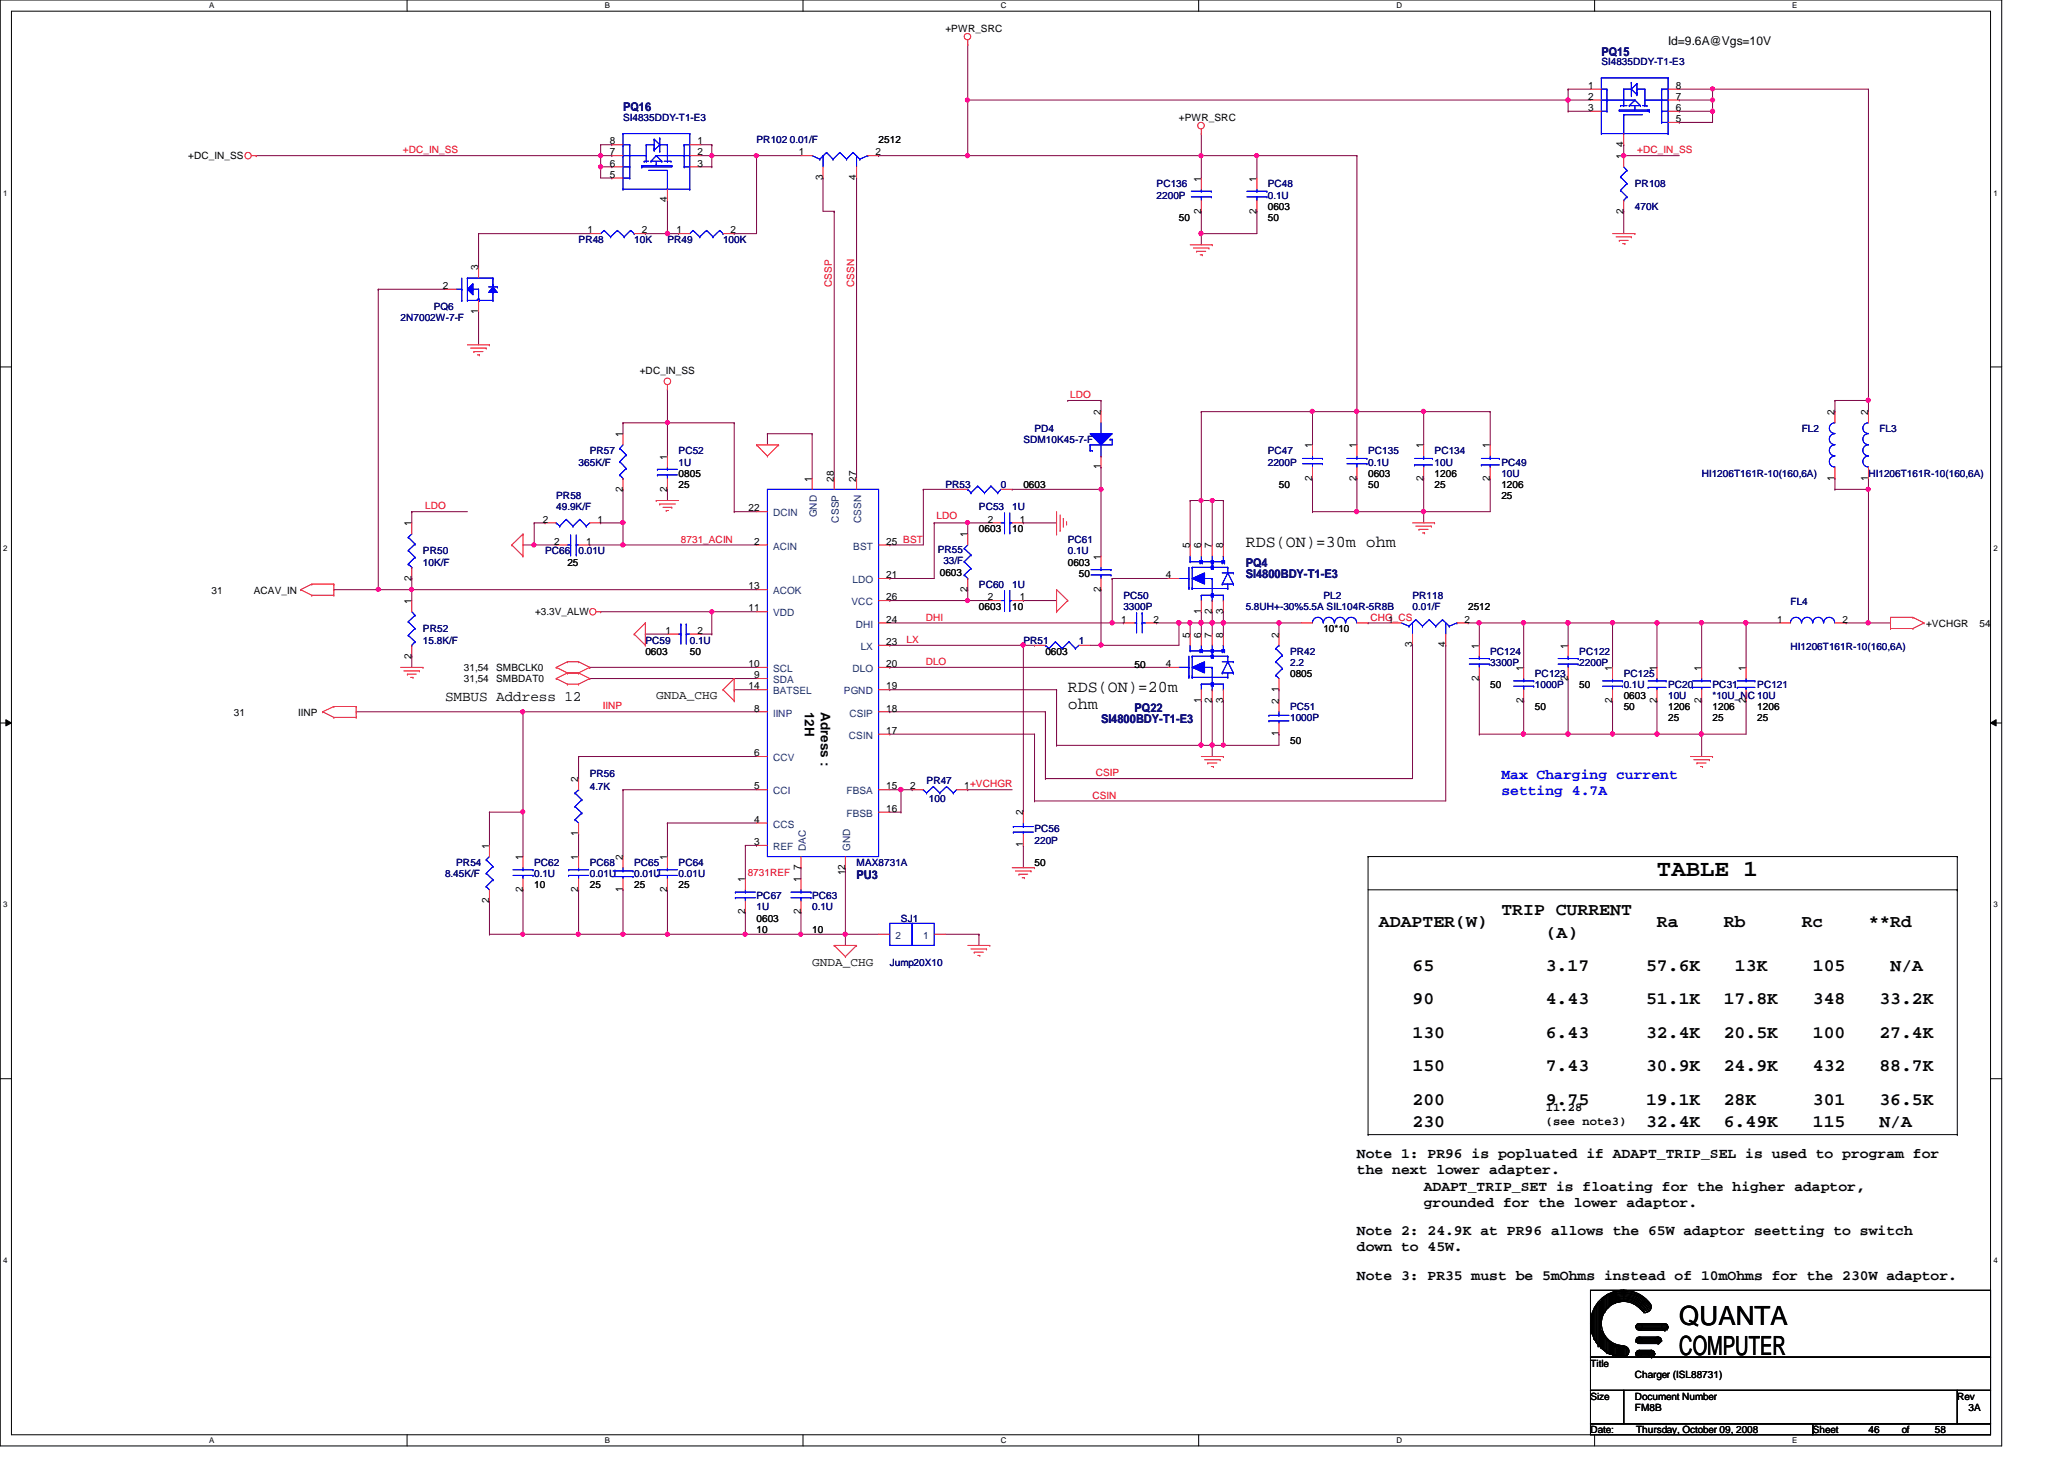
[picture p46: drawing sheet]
<svg xmlns="http://www.w3.org/2000/svg" width="297mm" height="210mm" viewBox="0 0 297 210" stroke-linecap="round" stroke-linejoin="round" font-family="sans-serif">
<defs><g id="words">
<g font-size="3.8">
<text x="241.7" y="190.6">QUANTA</text>
<text x="241.7" y="194.9">COMPUTER</text>
</g>
<text font-size="3.3" x="238.5" y="126">TABLE 1</text>
<g font-size="2.5">
<text x="216.1" y="131.7">TRIP CURRENT</text>
<text x="198.5" y="133.3">ADAPTER(W)</text>
<text x="222.5" y="134.9">(A)</text>
<text x="238.5" y="133.3">Ra</text>
<text x="248.1" y="133.3">Rb</text>
<text x="259.3" y="133.3">Rc</text>
<text x="268.9" y="133.3">**Rd</text>
<text x="203.3" y="139.7">65</text>
<text x="222.5" y="139.7">3.17</text>
<text x="236.9" y="139.7">57.6K</text>
<text x="249.7" y="139.7">13K</text>
<text x="260.9" y="139.7">105</text>
<text x="272.1" y="139.7">N/A</text>
<text x="203.3" y="149.3">130</text>
<text x="203.3" y="144.5">90</text>
<text x="222.5" y="149.3">6.43</text>
<text x="222.5" y="144.5">4.43</text>
<text x="236.9" y="149.3">32.4K</text>
<text x="236.9" y="144.5">51.1K</text>
<text x="248.1" y="149.3">20.5K</text>
<text x="248.1" y="144.5">17.8K</text>
<text x="260.9" y="149.3">100</text>
<text x="260.9" y="144.5">348</text>
<text x="270.5" y="149.3">27.4K</text>
<text x="270.5" y="144.5">33.2K</text>
<text x="203.3" y="154.1">150</text>
<text x="222.5" y="154.1">7.43</text>
<text x="236.9" y="154.1">30.9K</text>
<text x="248.1" y="154.1">24.9K</text>
<text x="260.9" y="154.1">432</text>
<text x="270.5" y="154.1">88.7K</text>
<text x="203.3" y="158.9">200</text>
<text x="222.5" y="158.9">9.75</text>
<text x="236.9" y="158.9">19.1K</text>
<text x="248.1" y="158.9">28K</text>
<text x="260.9" y="158.9">301</text>
<text x="270.5" y="158.9">36.5K</text>
<text x="203.3" y="162.1">230</text>
<text x="236.9" y="162.1">32.4K</text>
<text x="248.1" y="162.1">6.49K</text>
<text x="260.9" y="162.1">115</text>
<text x="270.5" y="162.1">N/A</text>
</g>
<g font-size="2.4">
<text x="179.3" y="78.7">RDS(ON)=30m ohm</text>
<text x="153.7" y="99.5">RDS(ON)=20m</text>
<text x="153.7" y="102.1">ohm</text>
</g>
<g font-size="2.1">
<text x="64" y="100.8">SMBUS Address 12</text>
<text x="195.3" y="166.5">Note 1: PR96 is popluated if ADAPT_TRIP_SEL is used to program for</text>
<text x="195.3" y="168.9">the next lower adapter.</text>
<text x="204.9" y="171.3">ADAPT_TRIP_SET is floating for the higher adaptor,</text>
<text x="204.9" y="173.7">grounded for the lower adaptor.</text>
<text x="195.3" y="177.7">Note 2: 24.9K at PR96 allows the 65W adaptor seetting to switch</text>
<text x="195.3" y="184.1">Note 3: PR35 must be 5mOhms instead of 10mOhms for the 230W adaptor.</text>
<text x="195.3" y="180">down to 45W.</text>
</g>
<g font-size="2.1" fill="#00f">
<text x="216.1" y="112.1">Max Charging current</text>
<text x="216.1" y="114.4">setting 4.7A</text>
</g>
<g font-size="1.9">
<text x="115.8" y="102.4" transform="rotate(90 115.8 102.4)">12H</text>
<text x="118.1" y="102.4" transform="rotate(90 118.1 102.4)">Adress :</text>
</g>
<g font-size="1.7" fill="#000080">
<text x="230.5" y="8">PQ15</text>
<text x="89.7" y="16">PQ16</text>
<text x="179.3" y="81.6">PQ4</text>
<text x="179.3" y="83.2">SI4800BDY-T1-E3</text>
<text x="158.5" y="104">SI4800BDY-T1-E3</text>
<text x="163.3" y="102.4">PQ22</text>
<text x="123.3" y="126.4">PU3</text>
</g>
<g font-size="1.7">
<text x="240.1" y="6.4">Id=9.6A@Vgs=10V</text>
<text x="94.4" y="100.6">GNDA_CHG</text>
<text x="116.9" y="139">GNDA_CHG</text>
<text x="222.5" y="159.9">11.28</text>
<text x="222.5" y="161.9">(see note3)</text>
</g>
<g font-size="1.4">
<text x="136.1" y="4.6">+PWR_SRC</text>
<text x="169.7" y="17.4">+PWR_SRC</text>
<text x="228.6" y="16">3</text>
<text x="228.6" y="14.4">2</text>
<text x="228.6" y="12.8">1</text>
<text x="241.2" y="12.8">8</text>
<text x="241.2" y="14.4">7</text>
<text x="241.2" y="16">6</text>
<text x="241.2" y="17.6">5</text>
<text x="27.1" y="22.8">+DC_IN_SS</text>
<text x="87.8" y="20.8">8</text>
<text x="87.8" y="22.4">7</text>
<text x="87.8" y="24">6</text>
<text x="100.4" y="24">3</text>
<text x="100.4" y="22.4">2</text>
<text x="100.4" y="20.8">1</text>
<text x="115" y="22.4">1</text>
<text x="126" y="22.4">2</text>
<text x="126.4" y="20.6">2512</text>
<text x="233.6" y="22.9" transform="rotate(-90 233.6 22.9)">1</text>
<text x="233.6" y="21.1" transform="rotate(-90 233.6 21.1)">4</text>
<text x="87.8" y="25.6">5</text>
<text x="96" y="29.1" transform="rotate(-90 96 29.1)">4</text>
<text x="118.4" y="25.9" transform="rotate(-90 118.4 25.9)">3</text>
<text x="123.2" y="25.9" transform="rotate(-90 123.2 25.9)">4</text>
<text x="172.8" y="26.1" transform="rotate(-90 172.8 26.1)">1</text>
<text x="180.8" y="26.1" transform="rotate(-90 180.8 26.1)">1</text>
<text x="84.5" y="33.6">1</text>
<text x="92.4" y="33.6">2</text>
<text x="97.4" y="33.6">1</text>
<text x="105.2" y="33.6">2</text>
<text x="169.7" y="31.7">50</text>
<text x="172.8" y="30.7" transform="rotate(-90 172.8 30.7)">2</text>
<text x="180.8" y="30.7" transform="rotate(-90 180.8 30.7)">2</text>
<text x="182.5" y="31.7">50</text>
<text x="182.5" y="30.2">0603</text>
<text x="233.6" y="30.7" transform="rotate(-90 233.6 30.7)">2</text>
<text x="63.8" y="41.6">2</text>
<text x="68.8" y="38.9" transform="rotate(-90 68.8 38.9)">3</text>
<text x="68.8" y="45.1" transform="rotate(-90 68.8 45.1)">1</text>
<text x="92.1" y="53.8">+DC_IN_SS</text>
<text x="158.4" y="59.7" transform="rotate(-90 158.4 59.7)">2</text>
<text x="264" y="59.7" transform="rotate(-90 264 59.7)">2</text>
<text x="268.9" y="59.7" transform="rotate(-90 268.9 59.7)">2</text>
<text x="89.6" y="62.9" transform="rotate(-90 89.6 62.9)">1</text>
<text x="188.8" y="64.5" transform="rotate(-90 188.8 64.5)">1</text>
<text x="195.2" y="64.5" transform="rotate(-90 195.2 64.5)">1</text>
<text x="204.8" y="64.5" transform="rotate(-90 204.8 64.5)">1</text>
<text x="214.4" y="64.5" transform="rotate(-90 214.4 64.5)">1</text>
<text x="89.6" y="70.7" transform="rotate(-90 89.6 70.7)">2</text>
<text x="96" y="70.7" transform="rotate(-90 96 70.7)">2</text>
<text x="96" y="66.1" transform="rotate(-90 96 66.1)">1</text>
<text x="97.7" y="70.2">25</text>
<text x="97.7" y="68.6">0805</text>
<text x="116.8" y="69.3" transform="rotate(-90 116.8 69.3)">1</text>
<text x="120" y="69.3" transform="rotate(-90 120 69.3)">28</text>
<text x="123.2" y="69.3" transform="rotate(-90 123.2 69.3)">27</text>
<text x="147.3" y="70.2">0603</text>
<text x="158.4" y="67.5" transform="rotate(-90 158.4 67.5)">1</text>
<text x="184.1" y="70.2">50</text>
<text x="188.8" y="69.1" transform="rotate(-90 188.8 69.1)">2</text>
<text x="195.2" y="69.1" transform="rotate(-90 195.2 69.1)">2</text>
<text x="196.9" y="70.2">50</text>
<text x="196.9" y="68.6">0603</text>
<text x="204.8" y="69.1" transform="rotate(-90 204.8 69.1)">2</text>
<text x="206.5" y="68.6">1206</text>
<text x="206.5" y="70.2">25</text>
<text x="214.4" y="69.1" transform="rotate(-90 214.4 69.1)">2</text>
<text x="216.1" y="70.2">1206</text>
<text x="216.1" y="71.8">25</text>
<text x="264" y="69.1" transform="rotate(-90 264 69.1)">1</text>
<text x="268.9" y="69.1" transform="rotate(-90 268.9 69.1)">1</text>
<text x="59.2" y="75.7" transform="rotate(-90 59.2 75.7)">1</text>
<text x="78.1" y="75.2">2</text>
<text x="86" y="75.2">1</text>
<text x="107.7" y="73.6">22</text>
<text x="139.2" y="77.3" transform="rotate(-90 139.2 77.3)">1</text>
<text x="140.9" y="76.6">0603</text>
<text x="142.2" y="75.2">2</text>
<text x="145.7" y="76.6">10</text>
<text x="146.8" y="75.2">1</text>
<text x="59.2" y="83.5" transform="rotate(-90 59.2 83.5)">2</text>
<text x="79.8" y="78.4">2</text>
<text x="81.7" y="81.4">25</text>
<text x="84.4" y="78.4">1</text>
<text x="108.5" y="78.4">2</text>
<text x="127.5" y="78.4">25 BST</text>
<text x="127.5" y="83.2">21</text>
<text x="135.3" y="82.8">0603</text>
<text x="153.7" y="81.4">0603</text>
<text x="155.3" y="83">50</text>
<text x="158.4" y="80.5" transform="rotate(-90 158.4 80.5)">1</text>
<text x="167.8" y="83.2">4</text>
<text x="171.2" y="78.9" transform="rotate(-90 171.2 78.9)">5</text>
<text x="172.8" y="78.9" transform="rotate(-90 172.8 78.9)">6</text>
<text x="174.4" y="78.9" transform="rotate(-90 174.4 78.9)">7</text>
<text x="176" y="78.9" transform="rotate(-90 176 78.9)">8</text>
<text x="30.4" y="85.4">31</text>
<text x="36.5" y="85.4">ACAV_IN</text>
<text x="59.2" y="86.9" transform="rotate(-90 59.2 86.9)">1</text>
<text x="77" y="88.4">+3.3V_ALW</text>
<text x="107.7" y="88">11</text>
<text x="107.7" y="84.8">13</text>
<text x="127.5" y="89.6">24</text>
<text x="127.5" y="86.4">26</text>
<text x="139.2" y="85.1" transform="rotate(-90 139.2 85.1)">2</text>
<text x="140.9" y="87.8">0603</text>
<text x="142.2" y="86.4">2</text>
<text x="145.7" y="87.8">10</text>
<text x="146.8" y="86.4">1</text>
<text x="158.4" y="85.1" transform="rotate(-90 158.4 85.1)">2</text>
<text x="161.4" y="89.6">1</text>
<text x="166" y="89.6">2</text>
<text x="172.8" y="88.3" transform="rotate(-90 172.8 88.3)">1</text>
<text x="174.4" y="88.3" transform="rotate(-90 174.4 88.3)">2</text>
<text x="176" y="88.3" transform="rotate(-90 176 88.3)">3</text>
<text x="199.8" y="89.6">1</text>
<text x="210.8" y="89.6">2</text>
<text x="211.3" y="87.8">2512</text>
<text x="255.8" y="89.6">1</text>
<text x="265.2" y="89.6">2</text>
<text x="59.2" y="94.7" transform="rotate(-90 59.2 94.7)">2</text>
<text x="92.9" y="94.2">0603</text>
<text x="95.8" y="91.2">1</text>
<text x="99.3" y="94.2">50</text>
<text x="100.4" y="91.2">2</text>
<text x="107.7" y="96">10</text>
<text x="127.5" y="92.8">23</text>
<text x="127.5" y="96">20</text>
<text x="150.4" y="94.2">0603</text>
<text x="167.8" y="96">4</text>
<text x="171.2" y="91.7" transform="rotate(-90 171.2 91.7)">5</text>
<text x="172.8" y="91.7" transform="rotate(-90 172.8 91.7)">6</text>
<text x="174.4" y="91.7" transform="rotate(-90 174.4 91.7)">7</text>
<text x="176" y="91.7" transform="rotate(-90 176 91.7)">8</text>
<text x="184" y="91.7" transform="rotate(-90 184 91.7)">2</text>
<text x="190.5" y="91">10*10</text>
<text x="203.2" y="93.1" transform="rotate(-90 203.2 93.1)">3</text>
<text x="208" y="93.1" transform="rotate(-90 208 93.1)">4</text>
<text x="212.8" y="93.3" transform="rotate(-90 212.8 93.3)">1</text>
<text x="225.6" y="93.3" transform="rotate(-90 225.6 93.3)">1</text>
<text x="277.2" y="90.2">+VCHGR</text>
<text x="284.9" y="90.2">54</text>
<text x="66.8" y="96.6">31,54</text>
<text x="66.8" y="98.2">31,54</text>
<text x="71.4" y="96.6">SMBCLK0</text>
<text x="71.4" y="98.2">SMBDAT0</text>
<text x="107.7" y="99.2">14</text>
<text x="108.5" y="97.6">9</text>
<text x="127.5" y="99.2">19</text>
<text x="163.3" y="96.1">50</text>
<text x="172.8" y="101.1" transform="rotate(-90 172.8 101.1)">1</text>
<text x="174.4" y="101.1" transform="rotate(-90 174.4 101.1)">2</text>
<text x="176" y="101.1" transform="rotate(-90 176 101.1)">3</text>
<text x="184" y="101.3" transform="rotate(-90 184 101.3)">2</text>
<text x="184" y="99.5" transform="rotate(-90 184 99.5)">1</text>
<text x="185.7" y="97.4">0805</text>
<text x="212.8" y="97.9" transform="rotate(-90 212.8 97.9)">2</text>
<text x="214.5" y="99">50</text>
<text x="219.2" y="101.1" transform="rotate(-90 219.2 101.1)">2</text>
<text x="219.2" y="96.5" transform="rotate(-90 219.2 96.5)">1</text>
<text x="225.6" y="97.9" transform="rotate(-90 225.6 97.9)">2</text>
<text x="227.3" y="99">50</text>
<text x="232" y="101.1" transform="rotate(-90 232 101.1)">2</text>
<text x="232" y="96.5" transform="rotate(-90 232 96.5)">1</text>
<text x="233.7" y="100.6">0603</text>
<text x="238.4" y="101.1" transform="rotate(-90 238.4 101.1)">2</text>
<text x="238.4" y="96.5" transform="rotate(-90 238.4 96.5)">1</text>
<text x="244.9" y="101.1" transform="rotate(-90 244.9 101.1)">2</text>
<text x="244.9" y="96.5" transform="rotate(-90 244.9 96.5)">1</text>
<text x="251.2" y="101.1" transform="rotate(-90 251.2 101.1)">2</text>
<text x="251.2" y="96.5" transform="rotate(-90 251.2 96.5)">1</text>
<text x="33.7" y="103">31</text>
<text x="42.9" y="103">IINP</text>
<text x="108.5" y="102.4">8</text>
<text x="127.5" y="102.4">18</text>
<text x="127.5" y="105.6">17</text>
<text x="184" y="105.9" transform="rotate(-90 184 105.9)">1</text>
<text x="185.7" y="107">50</text>
<text x="220.9" y="102.2">50</text>
<text x="233.7" y="102.2">50</text>
<text x="240.1" y="102.2">1206</text>
<text x="240.1" y="103.8">25</text>
<text x="246.5" y="102.2">1206</text>
<text x="246.5" y="103.8">25</text>
<text x="252.9" y="102.2">1206</text>
<text x="252.9" y="103.8">25</text>
<text x="83.2" y="112.5" transform="rotate(-90 83.2 112.5)">2</text>
<text x="108.5" y="113.6">5</text>
<text x="108.5" y="108.8">6</text>
<text x="127.5" y="113.6">15</text>
<text x="131" y="113.6">2</text>
<text x="138.8" y="113.6">1+VCHGR</text>
<text x="108.5" y="118.4">4</text>
<text x="127.5" y="116.8">16</text>
<text x="147.2" y="117.3" transform="rotate(-90 147.2 117.3)">2</text>
<text x="70.4" y="122.1" transform="rotate(-90 70.4 122.1)">1</text>
<text x="75.2" y="123.7" transform="rotate(-90 75.2 123.7)">1</text>
<text x="83.2" y="123.7" transform="rotate(-90 83.2 123.7)">1</text>
<text x="83.2" y="120.3" transform="rotate(-90 83.2 120.3)">1</text>
<text x="89.6" y="123.7" transform="rotate(-90 89.6 123.7)">2</text>
<text x="96" y="123.7" transform="rotate(-90 96 123.7)">1</text>
<text x="108.5" y="121.6">3</text>
<text x="115.2" y="125.1" transform="rotate(-90 115.2 125.1)">7</text>
<text x="121.6" y="125.9" transform="rotate(-90 121.6 125.9)">12</text>
<text x="147.2" y="121.9" transform="rotate(-90 147.2 121.9)">1</text>
<text x="148.9" y="124.6">50</text>
<text x="70.4" y="129.9" transform="rotate(-90 70.4 129.9)">2</text>
<text x="75.2" y="128.3" transform="rotate(-90 75.2 128.3)">2</text>
<text x="76.9" y="127.8">10</text>
<text x="83.2" y="128.3" transform="rotate(-90 83.2 128.3)">2</text>
<text x="84.9" y="127.8">25</text>
<text x="89.6" y="128.3" transform="rotate(-90 89.6 128.3)">1</text>
<text x="91.3" y="127.8">25</text>
<text x="96" y="128.3" transform="rotate(-90 96 128.3)">2</text>
<text x="97.7" y="127.8">25</text>
<text x="107.2" y="131.5" transform="rotate(-90 107.2 131.5)">2</text>
<text x="107.2" y="126.9" transform="rotate(-90 107.2 126.9)">1</text>
<text x="115.2" y="131.5" transform="rotate(-90 115.2 131.5)">2</text>
<text x="115.2" y="126.9" transform="rotate(-90 115.2 126.9)">1</text>
<text x="108.9" y="134.2">10</text>
<text x="108.9" y="132.6">0603</text>
<text x="116.9" y="134.2">10</text>
<text x="228.9" y="196.6">Title</text>
<text x="228.9" y="201.4">Size</text>
<text x="235.3" y="203">FM8B</text>
<text x="235.3" y="198.2">Charger (ISL88731)</text>
<text x="235.3" y="201.4">Document Number</text>
<text x="281.7" y="201.4">Rev</text>
<text x="283.3" y="203">3A</text>
<text x="228.9" y="206.2">Date:</text>
<text x="235.5" y="206.2">Thursday, October 09, 2008</text>
<text x="260.9" y="206.2">Sheet</text>
<text x="268.9" y="206.2">46</text>
<text x="273.7" y="206.2">of</text>
<text x="278.5" y="206.2">58</text>
</g>
<g font-size="1.4" fill="#000080">
<text x="230.5" y="9.4">SI4835DDY-T1-E3</text>
<text x="89.7" y="17.4">SI4835DDY-T1-E3</text>
<text x="108.9" y="20.6">PR102 0.01/F</text>
<text x="166.5" y="27">PC136</text>
<text x="166.5" y="28.6">2200P</text>
<text x="182.5" y="27">PC48</text>
<text x="182.5" y="28.6">0.1U</text>
<text x="235.3" y="27">PR108</text>
<text x="83.3" y="35">PR48</text>
<text x="91.3" y="35">10K</text>
<text x="96.1" y="35">PR49</text>
<text x="104.1" y="35">100K</text>
<text x="235.3" y="30.2">470K</text>
<text x="57.7" y="46.2">2N7002W-7-F</text>
<text x="62.4" y="44.6">PQ6</text>
<text x="84.9" y="65.4">PR57</text>
<text x="97.7" y="65.4">PC52</text>
<text x="147.3" y="63.8">SDM10K45-7-F</text>
<text x="148.9" y="62.2">PD4</text>
<text x="182.5" y="65.4">PC47</text>
<text x="196.9" y="65.4">PC135</text>
<text x="206.5" y="65.4">PC134</text>
<text x="259.3" y="62.2">FL2</text>
<text x="270.5" y="62.2">FL3</text>
<text x="80" y="71.8">PR58</text>
<text x="83.3" y="67">365K/F</text>
<text x="97.7" y="67">1U</text>
<text x="136.1" y="70.2">PR53</text>
<text x="144.1" y="70.2">0</text>
<text x="182.5" y="67">2200P</text>
<text x="196.9" y="67">0.1U</text>
<text x="206.5" y="67">10U</text>
<text x="216.1" y="67">PC49</text>
<text x="216.1" y="68.6">10U</text>
<text x="244.9" y="68.6">HI1206T161R-10(160,6A)</text>
<text x="268.9" y="68.6">HI1206T161R-10(160,6A)</text>
<text x="80" y="73.4">49.9K/F</text>
<text x="140.9" y="73.4">PC53</text>
<text x="145.7" y="73.4">1U</text>
<text x="60.9" y="79.8">PR50</text>
<text x="60.9" y="81.4">10K/F</text>
<text x="78.4" y="79.8">PC66</text>
<text x="83.3" y="79.8">0.01U</text>
<text x="135" y="79.6">PR55</text>
<text x="135.8" y="81.2">33/F</text>
<text x="153.7" y="78.2">PC61</text>
<text x="153.7" y="79.8">0.1U</text>
<text x="140.9" y="84.6">PC60</text>
<text x="145.7" y="84.6">1U</text>
<text x="161.7" y="86.2">PC50</text>
<text x="161.7" y="87.8">3300P</text>
<text x="179.3" y="87.8">5.8UH+-30%5.5A SIL104R-5R8B</text>
<text x="190.5" y="86.2">PL2</text>
<text x="203.3" y="86.2">PR118</text>
<text x="203.3" y="87.8">0.01/F</text>
<text x="257.7" y="87">FL4</text>
<text x="60.9" y="91">PR52</text>
<text x="60.9" y="92.6">15.8K/F</text>
<text x="92.9" y="92.6">PC59</text>
<text x="99.3" y="92.6">0.1U</text>
<text x="147.3" y="92.6">PR51</text>
<text x="155.3" y="92.6">1</text>
<text x="185.7" y="94.2">PR42</text>
<text x="185.7" y="95.8">2.2</text>
<text x="214.5" y="94.2">PC124</text>
<text x="214.5" y="95.8">3300P</text>
<text x="227.3" y="94.2">PC122</text>
<text x="227.3" y="95.8">2200P</text>
<text x="257.7" y="93.5">HI1206T161R-10(160,6A)</text>
<text x="220.9" y="97.4">PC123</text>
<text x="220.9" y="99">1000P</text>
<text x="233.7" y="97.4">PC125</text>
<text x="233.7" y="99">0.1U</text>
<text x="240.1" y="99">PC20</text>
<text x="240.1" y="100.6">10U</text>
<text x="246.5" y="99">PC31</text>
<text x="246.5" y="100.6">*10U_NC 10U</text>
<text x="252.9" y="99">PC121</text>
<text x="185.7" y="102.2">PC51</text>
<text x="185.7" y="103.8">1000P</text>
<text x="84.9" y="111.8">PR56</text>
<text x="84.9" y="113.7">4.7K</text>
<text x="133.3" y="112.7">PR47</text>
<text x="133.7" y="115.4">100</text>
<text x="148.9" y="119.8">PC56</text>
<text x="65.7" y="124.6">PR54</text>
<text x="76.9" y="124.6">PC62</text>
<text x="84.9" y="124.6">PC68</text>
<text x="91.3" y="124.6">PC65</text>
<text x="97.7" y="124.6">PC64</text>
<text x="123.3" y="124.6">MAX8731A</text>
<text x="148.9" y="121.4">220P</text>
<text x="64" y="126.2">8.45K/F</text>
<text x="76.9" y="126.2">0.1U</text>
<text x="84.9" y="126.2">0.01U</text>
<text x="91.3" y="126.2">0.01U</text>
<text x="97.7" y="126.2">0.01U</text>
<text x="108.9" y="129.4">PC67</text>
<text x="108.9" y="131">1U</text>
<text x="116.9" y="129.4">PC63</text>
<text x="116.9" y="131">0.1U</text>
<text x="129.7" y="132.6">SJ1</text>
<text x="128.1" y="139">Jump20X10</text>
</g>
<g font-size="1.4" fill="#f00">
<text x="58" y="22.1">+DC_IN_SS</text>
<text x="235.6" y="22.1">+DC_IN_SS</text>
<text x="119.7" y="41.3" transform="rotate(-90 119.7 41.3)">CSSP</text>
<text x="122.9" y="41.3" transform="rotate(-90 122.9 41.3)">CSSN</text>
<text x="154" y="57.3">LDO</text>
<text x="61.2" y="73.3">LDO</text>
<text x="134.8" y="74.7">LDO</text>
<text x="98" y="78.1">8731_ACIN</text>
<text x="133.2" y="89.3">DHI</text>
<text x="197.2" y="89.3">CHG_CS</text>
<text x="130.5" y="92.5">LX</text>
<text x="133.2" y="95.7">DLO</text>
<text x="86.8" y="102.1">IINP</text>
<text x="157.7" y="111.7">CSIP</text>
<text x="157.2" y="114.9">CSIN</text>
<text x="107.6" y="126.1">8731REF</text>
</g>
<g font-size="1.4" fill="#004080">
<text x="111.2" y="74.3">DCIN</text>
<text x="117.6" y="74.4" transform="rotate(-90 117.6 74.4)">GND</text>
<text x="120.7" y="75.2" transform="rotate(-90 120.7 75.2)">CSSP</text>
<text x="123.9" y="75.3" transform="rotate(-90 123.9 75.3)">CSSN</text>
<text x="111.2" y="79.1">ACIN</text>
<text x="122.7" y="83.9">LDO</text>
<text x="122.8" y="79.1">BST</text>
<text x="111.2" y="88.7">VDD</text>
<text x="111.2" y="85.5">ACOK</text>
<text x="122.6" y="87.1">VCC</text>
<text x="123.1" y="90.3">DHI</text>
<text x="123.9" y="93.5">LX</text>
<text x="111.2" y="99.9">BATSEL</text>
<text x="111.2" y="98.3">SDA</text>
<text x="111.2" y="96.7">SCL</text>
<text x="121.5" y="99.9">PGND</text>
<text x="122.7" y="96.7">DLO</text>
<text x="111.2" y="103.1">IINP</text>
<text x="122.2" y="106.3">CSIN</text>
<text x="122.3" y="103.1">CSIP</text>
<text x="111.2" y="109.5">CCV</text>
<text x="111.2" y="119.1">CCS</text>
<text x="111.2" y="114.3">CCI</text>
<text x="121.8" y="117.5">FBSB</text>
<text x="121.8" y="114.3">FBSA</text>
<text x="111.2" y="122.3">REF</text>
<text x="115.9" y="122.4" transform="rotate(-90 115.9 122.4)">DAC</text>
<text x="122.3" y="122.4" transform="rotate(-90 122.3 122.4)">GND</text>
<text x="128.9" y="135.1">2</text>
<text x="132.8" y="135.1">1</text>
</g>
<g font-size="1.1">
<text x="30.1" y="1.1">A</text>
<text x="87" y="1.1">B</text>
<text x="144" y="1.1">C</text>
<text x="201" y="1.1">D</text>
<text x="257.9" y="1.1">E</text>
<text x=".5" y="28.2">1</text>
<text x="286.9" y="28.2">1</text>
<text x=".5" y="79.3">2</text>
<text x="286.9" y="79.3">2</text>
<text x=".5" y="130.6">3</text>
<text x="286.9" y="130.6">3</text>
<text x=".5" y="181.7">4</text>
<text x="286.9" y="181.7">4</text>
<text x="30.1" y="207.6">A</text>
<text x="87" y="207.6">B</text>
<text x="144" y="207.6">C</text>
<text x="201" y="207.6">D</text>
<text x="257.9" y="207.6">E</text>
</g>
</g></defs>
<path d="M0 0h288.1v208h-288.1zM1.6 1.6h284.9v204.8h-284.9z" fill="none" stroke="#000" stroke-width=".14"/>
<g fill="#fff">
<path d="M30.1 .2h.7v1.2h-.7z"/>
<path d="M30.1 206.6h.7v1.2h-.7z"/>
</g>
<path d="M58.6 0v1.6M58.6 206.4v1.6" fill="none" stroke="#000" stroke-width=".14"/>
<g fill="#fff">
<path d="M87 .2h.8v1.2h-.8z"/>
<path d="M87 206.6h.8v1.2h-.8z"/>
</g>
<path d="M115.6 0v1.6M115.6 206.4v1.6" fill="none" stroke="#000" stroke-width=".14"/>
<g fill="#fff">
<path d="M144 .2h.8v1.2h-.8z"/>
<path d="M144 206.6h.8v1.2h-.8z"/>
</g>
<path d="M172.5 0v1.6M172.5 206.4v1.6" fill="none" stroke="#000" stroke-width=".14"/>
<g fill="#fff">
<path d="M201 .2h.7v1.2h-.7z"/>
<path d="M201 206.6h.7v1.2h-.7z"/>
</g>
<path d="M229.5 0v1.6M229.5 206.4v1.6" fill="none" stroke="#000" stroke-width=".14"/>
<g fill="#fff">
<path d="M257.9 .2h.8v1.2h-.8z"/>
<path d="M257.9 206.6h.8v1.2h-.8z"/>
<path d="M.5 27.2h.6v1.2h-.6z"/>
<path d="M286.9 27.2h.6v1.2h-.6z"/>
<path d="M.5 78.4h.6v1.1h-.6z"/>
<path d="M286.9 78.4h.6v1.1h-.6z"/>
</g>
<path d="M0 52.8h1.6M286.5 52.8h1.6" fill="none" stroke="#000" stroke-width=".14"/>
<g fill="#fff">
<path d="M.5 129.6h.6v1.2h-.6z"/>
<path d="M286.9 129.6h.6v1.2h-.6z"/>
</g>
<path d="M0 104h1.6M.8 103.5l.8 .5-.8 .4zM286.5 104l.8-.5v.9zM286.5 104h1.6" fill="none" stroke="#000" stroke-width=".14"/>
<path d="M.8 103.5l.8 .5-.8 .4zM286.5 104l.8-.5v.9z" fill="#000"/>
<g fill="#fff">
<path d="M.5 180.8h.6v1.1h-.6z"/>
<path d="M286.9 180.8h.6v1.1h-.6z"/>
</g>
<path d="M0 155.2h1.6M286.5 155.2h1.6" fill="none" stroke="#000" stroke-width=".14"/>
<path d="M225.7 12.8h.1M225.7 12.8v1.6M241.7 12.8h4.8M246.5 12.8h.1M188.9 73.6h.1M188.9 73.6h6.4M204.9 68.8h.1M204.9 68.8v4.8M212.9 89.6h.1M212.9 89.6h6.4" fill="none" stroke="#800040" stroke-width=".14"/>
<circle cx="212.8" cy="89.6" r=".31" fill="#f0f"/>
<circle cx="212.8" cy="89.6" r=".31" fill="none" stroke="#f0f" stroke-width=".14"/>
<path d="M180.9 22.4h.1M180.9 22.4h14.4M233.7 20.8h.1M233.7 20.8v1.6M208.1 92.8h.1M208.1 92.8v22.4M212.9 89.6h.1M212.9 89.6v3.2M238.5 89.6h.1M238.5 89.6h6.4" fill="none" stroke="#800040" stroke-width=".14"/>
<circle cx="238.4" cy="89.6" r=".31" fill="#f0f"/>
<circle cx="238.4" cy="89.6" r=".31" fill="none" stroke="#f0f" stroke-width=".14"/>
<g fill="none" stroke="#800040" stroke-width=".14">
<path d="M241.7 14.4h.1M241.7 16h.1M241.7 14.4h4.8M241.7 16h4.8M246.5 16h.1M246.5 12.8h.1M246.5 16v1.6M246.5 12.8h22.4M118.4 25.6h.1M118.4 25.6v4.8M123.3 25.6h.1M123.3 25.6v43.2"/>
<path d="M110.4 62.4h.1M110.4 62.4h6.5M116.9 62.4h.1M116.9 62.4v6.4M219.3 89.6h.1M219.3 89.6v6.4"/>
</g>
<circle cx="246.5" cy="12.8" r=".3" fill="#f0f"/>
<circle cx="246.5" cy="12.8" r=".3" fill="none" stroke="#f0f" stroke-width=".14"/>
<g fill="none" stroke="#800040" stroke-width=".14">
<path d="M225.7 16h.1M225.7 12.8h.1M225.7 14.4h.1M225.7 16h3.2M225.7 12.8h3.2M225.7 14.4h3.2M225.7 14.4v1.6M241.7 17.6h.1M241.7 17.6h4.8M246.5 12.8h.1M246.5 12.8v1.6M86.4 25.6h1.6"/>
<path d="M86.4 22.4h1.6M86.4 24h1.6M86.4 20.8h1.6M88 25.6h.1M88 22.4h.1M88 24h.1M88 20.8h.1"/>
</g>
<circle cx="225.7" cy="14.4" r=".31" fill="#f0f"/>
<circle cx="225.7" cy="14.4" r=".31" fill="none" stroke="#f0f" stroke-width=".14"/>
<path d="M108.9 22.4h.1M108.9 22.4h6.4M172.9 22.4h.1M172.9 33.6h.1M172.9 22.4v3.2M172.9 33.6v1.6M51.3 102.4h.1M51.3 102.4h24" fill="none" stroke="#800040" stroke-width=".14"/>
<circle cx="172.8" cy="33.6" r=".31" fill="#f0f"/>
<circle cx="172.8" cy="33.6" r=".31" fill="none" stroke="#f0f" stroke-width=".14"/>
<path d="M172.9 33.6h.1M172.9 22.4h.1M172.9 22.4h8M180.9 30.4h.1M180.9 22.4h.1M180.9 22.4v3.2M180.9 30.4v3.2h-8" fill="none" stroke="#800040" stroke-width=".14"/>
<circle cx="180.8" cy="22.4" r=".3" fill="#f0f"/>
<circle cx="180.8" cy="22.4" r=".3" fill="none" stroke="#f0f" stroke-width=".14"/>
<circle cx="172.8" cy="22.4" r=".3" fill="#f0f"/>
<circle cx="172.8" cy="22.4" r=".3" fill="none" stroke="#f0f" stroke-width=".14"/>
<path d="M96.1 28.8h.1M96.1 28.8v4.8M105.7 33.6h.1M105.7 33.6h3.2" fill="none" stroke="#800040" stroke-width=".14"/>
<circle cx="96" cy="33.6" r=".31" fill="#f0f"/>
<circle cx="96" cy="33.6" r=".31" fill="none" stroke="#f0f" stroke-width=".14"/>
<path d="M68.9 33.6h.1M68.9 33.6h16M96.1 33.6h1.6M97.7 33.6h.1M139.3 22.4h.1M139.3 22.4h33.6M268.9 89.6h.1M268.9 89.6h3.2" fill="none" stroke="#800040" stroke-width=".14"/>
<circle cx="139.2" cy="22.4" r=".3" fill="#f0f"/>
<circle cx="139.2" cy="22.4" r=".3" fill="none" stroke="#f0f" stroke-width=".14"/>
<path d="M195.3 22.4h.1M195.3 22.4v36.8M184.1 99.2h.1M184.1 89.6h.1M184.1 89.6v1.6M184.1 99.2v1.6M184.1 89.6h3.2" fill="none" stroke="#800040" stroke-width=".14"/>
<circle cx="184.1" cy="89.6" r=".31" fill="#f0f"/>
<circle cx="184.1" cy="89.6" r=".31" fill="none" stroke="#f0f" stroke-width=".14"/>
<path d="M174.5 107.2h.1M174.5 107.2v1.6" fill="none" stroke="#800040" stroke-width=".14"/>
<circle cx="174.5" cy="107.2" r=".3" fill="#f0f"/>
<circle cx="174.5" cy="107.2" r=".3" fill="none" stroke="#f0f" stroke-width=".14"/>
<path d="M102.4 22.4h.1M102.4 22.4v1.6M184.1 105.6h.1M184.1 105.6v1.6" fill="none" stroke="#800040" stroke-width=".14"/>
<circle cx="102.4" cy="22.4" r=".3" fill="#f0f"/>
<circle cx="102.4" cy="22.4" r=".3" fill="none" stroke="#f0f" stroke-width=".14"/>
<path d="M96.1 56h.1M96.1 56v4.8" fill="none" stroke="#800040" stroke-width=".14"/>
<circle cx="96.1" cy="60.8" r=".3" fill="#f0f"/>
<circle cx="96.1" cy="60.8" r=".3" fill="none" stroke="#f0f" stroke-width=".14"/>
<path d="M100.9 24h1.5M102.4 24h.1M232.1 89.6h.1M232.1 89.6h6.4" fill="none" stroke="#800040" stroke-width=".14"/>
<circle cx="232.1" cy="89.6" r=".31" fill="#f0f"/>
<circle cx="232.1" cy="89.6" r=".31" fill="none" stroke="#f0f" stroke-width=".14"/>
<g fill="none" stroke="#800040" stroke-width=".14">
<path d="M126.4 22.4h.1M126.4 22.4h12.9M59.3 73.6h.1M59.3 73.6v1.6M84.9 78.4h.1M84.9 78.4h4.8M86.4 75.2h.1M89.7 70.4h.1M89.7 70.4v4.8h-3.3M171.3 72h1.6M172.9 72h.1M174.5 72h.1"/>
<path d="M174.5 72v6.4M176.1 72h.1M176.1 72v6.4M128.1 99.2h.1M128.1 99.2h24M152.1 99.2h.1M152.1 99.2v8M160.1 83.2h.1M160.1 83.2v6.4M160.1 83.2h8M171.3 89.6h.1M171.3 89.6v1.6"/>
<path d="M212.9 97.6h.1M212.9 97.6v8M232.1 89.6h.1M232.1 89.6v6.4M172.9 100.8h.1M172.9 100.8v6.4M176.1 100.8h.1M176.1 100.8v6.4M212.9 105.6h.1M212.9 105.6h6.4"/>
</g>
<circle cx="172.8" cy="107.2" r=".3" fill="#f0f"/>
<circle cx="172.8" cy="107.2" r=".3" fill="none" stroke="#f0f" stroke-width=".14"/>
<path d="M204.9 59.2h.1M204.9 59.2v4.8M232.1 100.8h.1M232.1 100.8v4.8" fill="none" stroke="#800040" stroke-width=".14"/>
<circle cx="232.1" cy="105.6" r=".31" fill="#f0f"/>
<circle cx="232.1" cy="105.6" r=".31" fill="none" stroke="#f0f" stroke-width=".14"/>
<path d="M76.9 75.2h.1M76.9 75.2v3.2M102.4 88h.1M102.4 88v3.2M238.5 89.6h.1M238.5 89.6v6.4M238.5 100.8h.1M238.5 100.8v4.8" fill="none" stroke="#800040" stroke-width=".14"/>
<circle cx="238.4" cy="105.6" r=".31" fill="#f0f"/>
<circle cx="238.4" cy="105.6" r=".31" fill="none" stroke="#f0f" stroke-width=".14"/>
<path d="M244.9 89.6h.1M244.9 89.6v6.4" fill="none" stroke="#800040" stroke-width=".14"/>
<circle cx="244.8" cy="89.6" r=".31" fill="#f0f"/>
<circle cx="244.8" cy="89.6" r=".31" fill="none" stroke="#f0f" stroke-width=".14"/>
<path d="M100.9 91.2h1.5M102.4 91.2h.1M244.9 100.8h.1M244.9 100.8v4.8" fill="none" stroke="#800040" stroke-width=".14"/>
<circle cx="244.8" cy="105.6" r=".31" fill="#f0f"/>
<circle cx="244.8" cy="105.6" r=".31" fill="none" stroke="#f0f" stroke-width=".14"/>
<g fill="none" stroke="#800040" stroke-width=".14">
<path d="M214.5 68.8h.1M214.5 68.8v4.8M92.9 91.2h.1M92.9 91.2h3.2M70.4 116.8h.1M70.4 116.8v4.8M70.4 116.8h4.9M75.3 116.8h.1M75.3 102.4h.1M75.3 102.4v20.8M75.3 102.4h33.6M83.3 108.8h.1"/>
<path d="M83.3 108.8v3.2M83.3 108.8h25.6M96.1 118.4h.1M96.1 118.4h12.8M83.3 120h.1M83.3 120v3.2"/>
</g>
<circle cx="75.2" cy="116.8" r=".3" fill="#f0f"/>
<circle cx="75.2" cy="116.8" r=".3" fill="none" stroke="#f0f" stroke-width=".14"/>
<circle cx="75.2" cy="102.4" r=".3" fill="#f0f"/>
<circle cx="75.2" cy="102.4" r=".3" fill="none" stroke="#f0f" stroke-width=".14"/>
<g fill="none" stroke="#800040" stroke-width=".14">
<path d="M89.7 113.6h.1M89.7 113.6v9.6M89.7 113.6h19.2M96.1 118.4h.1M96.1 118.4v4.8M75.3 128h.1M75.3 128v6.4M83.3 128h.1M83.3 128v6.4M89.7 128h.1M89.7 128v6.4M96.1 128h.1"/>
<path d="M96.1 128v6.4M107.3 121.6h.1M107.3 121.6v4.8M121.7 134.4h.1M121.7 134.4v1.6"/>
</g>
<circle cx="121.6" cy="134.4" r=".31" fill="#f0f"/>
<circle cx="121.6" cy="134.4" r=".31" fill="none" stroke="#f0f" stroke-width=".14"/>
<path d="M70.4 134.4h.1M70.4 134.4h4.9M96.1 134.4h.1M96.1 134.4h11.2M115.3 131.2h.1M115.3 131.2v3.2" fill="none" stroke="#800040" stroke-width=".14"/>
<circle cx="96.1" cy="134.4" r=".3" fill="#f0f"/>
<circle cx="96.1" cy="134.4" r=".3" fill="none" stroke="#f0f" stroke-width=".14"/>
<path d="M107.3 134.4h.1M107.3 134.4h8" fill="none" stroke="#800040" stroke-width=".14"/>
<circle cx="107.2" cy="134.4" r=".3" fill="#f0f"/>
<circle cx="107.2" cy="134.4" r=".3" fill="none" stroke="#f0f" stroke-width=".14"/>
<path d="M70.4 129.6h.1M70.4 129.6v4.8M75.3 134.4h.1M75.3 134.4h8M107.3 131.2h.1M107.3 131.2v3.2M115.3 124.8h.1M115.3 124.8v1.6" fill="none" stroke="#800040" stroke-width=".14"/>
<circle cx="75.2" cy="134.4" r=".3" fill="#f0f"/>
<circle cx="75.2" cy="134.4" r=".3" fill="none" stroke="#f0f" stroke-width=".14"/>
<path d="M172.9 88h.1M172.9 89.6h.1M172.9 88v3.2M174.5 89.6h1.6M176.1 89.6h.1M121.7 134.4h.1M121.7 134.4h4.7" fill="none" stroke="#800040" stroke-width=".14"/>
<circle cx="174.4" cy="89.6" r=".31" fill="#f0f"/>
<circle cx="174.4" cy="89.6" r=".31" fill="none" stroke="#f0f" stroke-width=".14"/>
<circle cx="176.1" cy="89.6" r=".31" fill="#f0f"/>
<circle cx="176.1" cy="89.6" r=".31" fill="none" stroke="#f0f" stroke-width=".14"/>
<path d="M169.7 89.6h.1M169.7 89.6v3.2" fill="none" stroke="#800040" stroke-width=".14"/>
<circle cx="169.6" cy="89.6" r=".32" fill="#f0f"/>
<circle cx="169.6" cy="89.6" r=".32" fill="none" stroke="#f0f" stroke-width=".14"/>
<path d="M128.1 96h.1M128.1 96h40M128.1 89.6h32M160.1 89.6h.1" fill="none" stroke="#800040" stroke-width=".14"/>
<circle cx="160" cy="89.6" r=".31" fill="#f0f"/>
<circle cx="160" cy="89.6" r=".31" fill="none" stroke="#f0f" stroke-width=".14"/>
<g fill="none" stroke="#800040" stroke-width=".14">
<path d="M171.3 72h.1M171.3 72v6.4M174.5 72h1.6M176.1 72h.1M171.3 89.6h1.6M172.9 89.6h.1M174.5 89.6h.1M174.5 88h.1M174.5 88v3.2M176.1 88h.1M176.1 88v1.6M128.1 105.6h.1"/>
<path d="M128.1 102.4h.1M128.1 105.6h20.8M128.1 102.4h22.3M148.9 105.6h.1M148.9 105.6v9.6M150.4 102.4h.1M150.4 102.4v9.6"/>
</g>
<circle cx="172.8" cy="89.6" r=".31" fill="#f0f"/>
<circle cx="172.8" cy="89.6" r=".31" fill="none" stroke="#f0f" stroke-width=".14"/>
<path d="M188.9 68.8h.1M188.9 68.8v4.8M172.9 89.6h1.6M174.5 89.6h.1" fill="none" stroke="#800040" stroke-width=".14"/>
<circle cx="172.8" cy="89.6" r=".31" fill="#f0f"/>
<circle cx="172.8" cy="89.6" r=".31" fill="none" stroke="#f0f" stroke-width=".14"/>
<circle cx="174.4" cy="89.6" r=".31" fill="#f0f"/>
<circle cx="174.4" cy="89.6" r=".31" fill="none" stroke="#f0f" stroke-width=".14"/>
<path d="M128.1 78.4h.1M132.9 70.4h.1M132.9 70.4v8h-4.8M132.9 70.4h4.8M145.7 70.4h.1M145.7 70.4h12.8M158.5 70.4h.1M158.5 70.4v9.6M147.3 86.4h.1M147.3 86.4h4.8" fill="none" stroke="#800040" stroke-width=".14"/>
<circle cx="158.5" cy="70.4" r=".3" fill="#f0f"/>
<circle cx="158.5" cy="70.4" r=".3" fill="none" stroke="#f0f" stroke-width=".14"/>
<g fill="none" stroke="#800040" stroke-width=".14">
<path d="M153.7 57.6h.1M153.7 57.6h4.8M158.5 57.6h.1M158.5 57.6v1.6M59.3 73.6h.1M59.3 73.6h8M134.4 75.2h.1M134.4 75.2v8M139.3 86.4h.1M139.3 86.4h3.1M147.3 92.8h1.6M148.9 92.8h.1"/>
<path d="M158.5 84.8h.1M158.5 84.8v8M238.5 105.6h.1M244.9 105.6h.1M251.3 100.8h.1M251.3 100.8v4.8h-12.8"/>
</g>
<circle cx="139.2" cy="86.4" r=".3" fill="#f0f"/>
<circle cx="139.2" cy="86.4" r=".3" fill="none" stroke="#f0f" stroke-width=".14"/>
<path d="M100.9 20.8h1.5M102.4 20.8h.1M188.9 59.2h.1M188.9 59.2h6.4M134.4 75.2h.1M134.4 75.2h4.9" fill="none" stroke="#800040" stroke-width=".14"/>
<circle cx="195.2" cy="59.2" r=".3" fill="#f0f"/>
<circle cx="195.2" cy="59.2" r=".3" fill="none" stroke="#f0f" stroke-width=".14"/>
<circle cx="188.8" cy="59.2" r=".3" fill="#f0f"/>
<circle cx="188.8" cy="59.2" r=".3" fill="none" stroke="#f0f" stroke-width=".14"/>
<path d="M172.9 59.2h.1M172.9 59.2h16M244.9 89.6h.1M244.9 89.6h6.4M251.3 89.6h.1M251.3 89.6v6.4M129.7 113.6h.1M129.7 113.6h1.6M129.7 113.6v3.2M131.3 113.6h.1M139.3 113.6h.1M139.3 113.6h6.4" fill="none" stroke="#800040" stroke-width=".14"/>
<circle cx="129.6" cy="113.6" r=".32" fill="#f0f"/>
<circle cx="129.6" cy="113.6" r=".32" fill="none" stroke="#f0f" stroke-width=".14"/>
<path d="M233.7 22.4h.1M233.7 22.4h8M147.3 75.2h.1M147.3 75.2h4.8" fill="none" stroke="#800040" stroke-width=".14"/>
<circle cx="233.7" cy="22.4" r=".31" fill="#f0f"/>
<circle cx="233.7" cy="22.4" r=".31" fill="none" stroke="#f0f" stroke-width=".14"/>
<path d="M169.7 89.6h.1M169.7 89.6h1.6" fill="none" stroke="#800040" stroke-width=".14"/>
<circle cx="171.2" cy="89.6" r=".31" fill="#f0f"/>
<circle cx="171.2" cy="89.6" r=".31" fill="none" stroke="#f0f" stroke-width=".14"/>
<path d="M108.9 22.4h.1M108.9 22.4v11.2" fill="none" stroke="#800040" stroke-width=".14"/>
<circle cx="108.8" cy="22.4" r=".3" fill="#f0f"/>
<circle cx="108.8" cy="22.4" r=".3" fill="none" stroke="#f0f" stroke-width=".14"/>
<g fill="none" stroke="#800040" stroke-width=".14">
<path d="M139.3 14.4h.1M139.3 14.4v8M54.4 41.6h.1M54.4 41.6h9.6M54.4 41.6v43.2M195.3 59.2h.1M195.3 59.2h9.6M105.7 99.2h.1M105.7 99.2h3.2M211.3 89.6h.1M211.3 89.6h1.6M225.7 89.6h.1"/>
<path d="M225.7 89.6v3.2M150.4 112h.1M150.4 112h52.9M107.3 121.6h1.6M108.9 121.6h.1M140.9 134.4h.1M140.9 134.4v1.6M147.3 121.6h.1M147.3 121.6v3.2"/>
</g>
<circle cx="204.8" cy="59.2" r=".3" fill="#f0f"/>
<circle cx="204.8" cy="59.2" r=".3" fill="none" stroke="#f0f" stroke-width=".14"/>
<circle cx="195.2" cy="59.2" r=".3" fill="#f0f"/>
<circle cx="195.2" cy="59.2" r=".3" fill="none" stroke="#f0f" stroke-width=".14"/>
<path d="M214.5 59.2h.1M214.5 59.2v4.8M89.7 60.8h.1M89.7 60.8v1.6M89.7 60.8h6.4M59.3 84.8h.1M59.3 84.8h49.6" fill="none" stroke="#800040" stroke-width=".14"/>
<circle cx="59.2" cy="84.8" r=".3" fill="#f0f"/>
<circle cx="59.2" cy="84.8" r=".3" fill="none" stroke="#f0f" stroke-width=".14"/>
<path d="M158.5 92.8h.1M158.5 92.8h11.2M128.1 116.8h1.6M129.7 116.8h.1" fill="none" stroke="#800040" stroke-width=".14"/>
<circle cx="158.5" cy="92.8" r=".3" fill="#f0f"/>
<circle cx="158.5" cy="92.8" r=".3" fill="none" stroke="#f0f" stroke-width=".14"/>
<path d="M219.3 89.6h.1M219.3 89.6h6.4" fill="none" stroke="#800040" stroke-width=".14"/>
<circle cx="219.2" cy="89.6" r=".31" fill="#f0f"/>
<circle cx="219.2" cy="89.6" r=".31" fill="none" stroke="#f0f" stroke-width=".14"/>
<g fill="none" stroke="#800040" stroke-width=".14">
<path d="M118.4 30.4h1.7M120.1 30.4h.1M120.1 30.4v38.4M96.1 60.8h.1M96.1 60.8h9.6M105.7 60.8h.1M105.7 73.6h.1M105.7 60.8v12.8M105.7 73.6h3.2M59.3 83.2h.1M59.3 94.4h.1M59.3 83.2v1.6"/>
<path d="M59.3 94.4v1.6M156.9 92.8h1.6M158.5 92.8h.1M225.7 97.6h.1M225.7 97.6v8M225.7 105.6h.1M225.7 105.6h6.4"/>
</g>
<circle cx="225.7" cy="105.6" r=".32" fill="#f0f"/>
<circle cx="225.7" cy="105.6" r=".32" fill="none" stroke="#f0f" stroke-width=".14"/>
<path d="M86.4 24h.1M86.4 24v1.6" fill="none" stroke="#800040" stroke-width=".14"/>
<circle cx="86.4" cy="24" r=".3" fill="#f0f"/>
<circle cx="86.4" cy="24" r=".3" fill="none" stroke="#f0f" stroke-width=".14"/>
<path d="M176.1 107.2h.1M176.1 107.2h8" fill="none" stroke="#800040" stroke-width=".14"/>
<circle cx="176.1" cy="107.2" r=".3" fill="#f0f"/>
<circle cx="176.1" cy="107.2" r=".3" fill="none" stroke="#f0f" stroke-width=".14"/>
<path d="M139.3 75.2h.1M139.3 75.2v1.6" fill="none" stroke="#800040" stroke-width=".14"/>
<circle cx="139.2" cy="75.2" r=".3" fill="#f0f"/>
<circle cx="139.2" cy="75.2" r=".3" fill="none" stroke="#f0f" stroke-width=".14"/>
<path d="M139.3 75.2h.1M139.3 75.2h3.1M54.4 84.8h.1M54.4 84.8h4.9M59.3 84.8h.1M59.3 84.8v1.6M139.3 84.8h.1M139.3 84.8v1.6" fill="none" stroke="#800040" stroke-width=".14"/>
<circle cx="54.4" cy="84.8" r=".3" fill="#f0f"/>
<circle cx="54.4" cy="84.8" r=".3" fill="none" stroke="#f0f" stroke-width=".14"/>
<path d="M172.9 72h.1M172.9 72v6.4" fill="none" stroke="#800040" stroke-width=".14"/>
<circle cx="172.8" cy="72" r=".3" fill="#f0f"/>
<circle cx="172.8" cy="72" r=".3" fill="none" stroke="#f0f" stroke-width=".14"/>
<path d="M76.9 78.4h.1M76.9 78.4h3.1M110.4 62.4h.1M110.4 62.4v1.6" fill="none" stroke="#800040" stroke-width=".14"/>
<circle cx="76.8" cy="78.4" r=".3" fill="#f0f"/>
<circle cx="76.8" cy="78.4" r=".3" fill="none" stroke="#f0f" stroke-width=".14"/>
<path d="M176.1 89.6h.1M176.1 89.6v1.6M225.7 89.6h.1M225.7 89.6h6.4" fill="none" stroke="#800040" stroke-width=".14"/>
<circle cx="225.7" cy="89.6" r=".32" fill="#f0f"/>
<circle cx="225.7" cy="89.6" r=".32" fill="none" stroke="#f0f" stroke-width=".14"/>
<path d="M89.7 75.2h.1M89.7 75.2v3.2" fill="none" stroke="#800040" stroke-width=".14"/>
<circle cx="89.6" cy="78.4" r=".31" fill="#f0f"/>
<circle cx="89.6" cy="78.4" r=".31" fill="none" stroke="#f0f" stroke-width=".14"/>
<circle cx="89.6" cy="75.2" r=".31" fill="#f0f"/>
<circle cx="89.6" cy="75.2" r=".31" fill="none" stroke="#f0f" stroke-width=".14"/>
<path d="M147.3 92.8h.1M147.3 92.8v24M244.9 105.6h.1M244.9 105.6v3.2" fill="none" stroke="#800040" stroke-width=".14"/>
<circle cx="147.2" cy="92.8" r=".3" fill="#f0f"/>
<circle cx="147.2" cy="92.8" r=".3" fill="none" stroke="#f0f" stroke-width=".14"/>
<g fill="none" stroke="#800040" stroke-width=".14">
<path d="M76.9 75.2h1.5M78.4 75.2h.1M96.1 60.8h.1M96.1 70.4h.1M96.1 60.8v4.8M96.1 70.4v1.6M128.1 83.2h.1M128.1 83.2h6.3M196.9 89.6h.1M196.9 89.6h3.2M148.9 115.2h.1M148.9 115.2h59.2"/>
<path d="M219.3 105.6h.1M219.3 100.8h.1M219.3 105.6h6.4M219.3 100.8v4.8"/>
</g>
<circle cx="219.2" cy="105.6" r=".31" fill="#f0f"/>
<circle cx="219.2" cy="105.6" r=".31" fill="none" stroke="#f0f" stroke-width=".14"/>
<g fill="none" stroke="#800040" stroke-width=".14">
<path d="M172.9 19.2h.1M172.9 19.2v3.2M188.9 59.2h.1M188.9 59.2v4.8M195.3 59.2h.1M195.3 59.2v4.8M204.9 59.2h.1M204.9 59.2h9.6M195.3 68.8h.1M195.3 73.6h.1M195.3 73.6h19.2M195.3 68.8v4.8"/>
<path d="M204.9 73.6h.1M204.9 73.6v1.6M48 84.8h.1M48 84.8h6.4"/>
</g>
<circle cx="204.8" cy="73.6" r=".31" fill="#f0f"/>
<circle cx="204.8" cy="73.6" r=".31" fill="none" stroke="#f0f" stroke-width=".14"/>
<circle cx="195.2" cy="73.6" r=".31" fill="#f0f"/>
<circle cx="195.2" cy="73.6" r=".31" fill="none" stroke="#f0f" stroke-width=".14"/>
<path d="M68.9 33.6h.1M68.9 33.6v4.8M68.9 44.8h.1M68.9 44.8v4.8M102.4 88h.1M102.4 88h6.5" fill="none" stroke="#800040" stroke-width=".14"/>
<circle cx="102.4" cy="88" r=".3" fill="#f0f"/>
<circle cx="102.4" cy="88" r=".3" fill="none" stroke="#f0f" stroke-width=".14"/>
<path d="M139.3 6.4h.1M139.3 14.4h.1M139.3 6.4v8M139.3 14.4h86.4M233.7 30.4h.1M233.7 30.4v3.2" fill="none" stroke="#800040" stroke-width=".14"/>
<circle cx="139.2" cy="14.4" r=".3" fill="#f0f"/>
<circle cx="139.2" cy="14.4" r=".3" fill="none" stroke="#f0f" stroke-width=".14"/>
<path d="M246.5 14.4h.1M246.5 14.4v1.6M89.7 78.4h.1M89.7 78.4h19.2M84.9 97.6h.1M84.9 96h.1M84.9 97.6h24M84.9 96h24M203.3 92.8h.1M203.3 92.8v19.2M232.1 105.6h.1M232.1 105.6h6.4" fill="none" stroke="#800040" stroke-width=".14"/>
<circle cx="246.5" cy="16" r=".3" fill="#f0f"/>
<circle cx="246.5" cy="16" r=".3" fill="none" stroke="#f0f" stroke-width=".14"/>
<circle cx="246.5" cy="14.4" r=".3" fill="#f0f"/>
<circle cx="246.5" cy="14.4" r=".3" fill="none" stroke="#f0f" stroke-width=".14"/>
<path d="M36.9 22.4h.1M86.4 20.8h.1M86.4 20.8v1.6h-49.5M128.1 86.4h.1M128.1 92.8h.1M128.1 86.4h11.2M128.1 92.8h19.2M172.9 107.2h.1M172.9 107.2h1.6" fill="none" stroke="#800040" stroke-width=".14"/>
<circle cx="174.5" cy="107.2" r=".3" fill="#f0f"/>
<circle cx="174.5" cy="107.2" r=".3" fill="none" stroke="#f0f" stroke-width=".14"/>
<path d="M92.9 33.6h.1M92.9 33.6h3.2M115.3 134.4h.1M121.7 124.8h.1M121.7 124.8v9.6h-6.4" fill="none" stroke="#800040" stroke-width=".14"/>
<circle cx="115.2" cy="134.4" r=".3" fill="#f0f"/>
<circle cx="115.2" cy="134.4" r=".3" fill="none" stroke="#f0f" stroke-width=".14"/>
<path d="M100.9 22.4h8M102.4 22.4h.1M102.4 20.8h.1M102.4 20.8v1.6M75.3 78.4h1.6M76.9 78.4h.1M158.5 67.2h.1M158.5 67.2v3.2M174.5 100.8h.1M174.5 100.8v6.4M89.7 134.4h.1M89.7 134.4h6.4" fill="none" stroke="#800040" stroke-width=".14"/>
<circle cx="89.6" cy="134.4" r=".31" fill="#f0f"/>
<circle cx="89.6" cy="134.4" r=".31" fill="none" stroke="#f0f" stroke-width=".14"/>
<path d="M172.9 30.4h.1M172.9 30.4v3.2M176.1 89.6h.1M176.1 89.6h8" fill="none" stroke="#800040" stroke-width=".14"/>
<circle cx="176.1" cy="89.6" r=".31" fill="#f0f"/>
<circle cx="176.1" cy="89.6" r=".31" fill="none" stroke="#f0f" stroke-width=".14"/>
<path d="M86.4 22.4h.1M86.4 22.4v1.6" fill="none" stroke="#800040" stroke-width=".14"/>
<circle cx="86.4" cy="22.4" r=".3" fill="#f0f"/>
<circle cx="86.4" cy="22.4" r=".3" fill="none" stroke="#f0f" stroke-width=".14"/>
<path d="M86.4 88h.1M86.4 88h16M128.1 113.6h1.6M129.7 113.6h.1M174.5 107.2h1.6M176.1 107.2h.1M83.3 134.4h.1M83.3 134.4h6.4" fill="none" stroke="#800040" stroke-width=".14"/>
<circle cx="83.2" cy="134.4" r=".3" fill="#f0f"/>
<circle cx="83.2" cy="134.4" r=".3" fill="none" stroke="#f0f" stroke-width=".14"/>
<path d="M172.9 59.2h.1M172.9 59.2v12.8h1.6M174.5 72h.1M152.1 107.2h.1M152.1 107.2h20.8" fill="none" stroke="#800040" stroke-width=".14"/>
<circle cx="174.5" cy="72" r=".3" fill="#f0f"/>
<circle cx="174.5" cy="72" r=".3" fill="none" stroke="#f0f" stroke-width=".14"/>
<path d="M160.1 89.6h1.6M161.7 89.6h.1M166.5 89.6h.1M166.5 89.6h3.2M251.3 89.6h.1M251.3 89.6h4.8" fill="none" stroke="#800040" stroke-width=".14"/>
<circle cx="251.2" cy="89.6" r=".31" fill="#f0f"/>
<circle cx="251.2" cy="89.6" r=".31" fill="none" stroke="#f0f" stroke-width=".14"/>
<path d="M268.9 12.8v44.8M268.9 57.6h.1M136.1 134.4h4.8M140.9 134.4h.1" fill="none" stroke="#800040" stroke-width=".14"/>
<circle cx="268.8" cy="57.6" r=".31" fill="#f0f"/>
<circle cx="268.8" cy="57.6" r=".31" fill="none" stroke="#f0f" stroke-width=".14"/>
<path d="M268.9 70.4h.1M268.9 70.4v19.2" fill="none" stroke="#800040" stroke-width=".14"/>
<circle cx="268.8" cy="89.6" r=".31" fill="#f0f"/>
<circle cx="268.8" cy="89.6" r=".31" fill="none" stroke="#f0f" stroke-width=".14"/>
<circle cx="268.9" cy="70.4" r=".3" fill="#f0f"/>
<circle cx="268.9" cy="70.4" r=".3" fill="none" stroke="#f0f" stroke-width=".14"/>
<path d="M264.1 57.6h.1M264.1 59.2h.1M264.1 57.6h4.8v1.6M264.1 57.6v1.6M268.9 59.2h.1M264.1 70.4h.1M264.1 68.8h.1M264.1 68.8v1.6M268.9 68.8h.1M268.9 68.8v1.6h-4.8M265.7 89.6h.1M265.7 89.6h3.2" fill="none" stroke="#800040" stroke-width=".14"/>
<g fill="none" stroke="#f00" stroke-width=".14">
<path d="M139.3 6.4h.1M139.3 5.8v.6M172.9 19.2h.1M172.9 18.6v.6M36.2 22.4h.7M36.9 22.4h.1M115.3 22.4h1.6M118.4 24v1.6M123.3 24v1.6M124.9 22.4h1.5M171.3 35.2h3.2M171.7 35.7h2.3"/>
<path d="M172.2 36.2h.1M172.2 36.2h1.3M172.7 36.7h.3M173 36.7h.1M174 35.7h.1M174.5 35.2h.1M232.1 33.6h3.2M232.6 34.1h2.2M233 34.6h.1M233 34.6h1.3M233.5 35.1h.3M233.8 35.1h.1"/>
<path d="M234.8 34.1h.1M235.3 33.6h.1M67.3 49.6h3.1M67.7 50.1h2.3M68.2 50.6h.1M68.2 50.6h1.3M68.7 51.1h.3M69 51.1h.1M70 50.1h.1M70.4 49.6h.1M96.1 56h.1M96.1 55.4v.6"/>
<path d="M73.7 78.4h.1M73.7 78.4l1.6 1.6M75.3 76.8h.1M75.3 76.8v3.2M75.3 76.8l-1.6 1.6M78.4 75.2h1.6M84.9 75.2h1.5M94.4 72h.1M94.4 72h3.3M95 72.5h.1M95 72.5h2.2M95.4 73h1.3"/>
<path d="M95.9 73.4h.1M95.9 73.4h.3M96.1 65.6v1.6M96.1 68.8v1.6M96.7 73h.1M108.9 64h.1M108.9 64h3.2M108.9 64l1.5 1.6M110.4 65.6h.1M112.1 64h.1M112.1 64l-1.7 1.6M139.3 76.8v1.6"/>
<path d="M152.1 76.8h.1M152.1 73.6v3.2M152.6 76.3h.1M152.6 74.1v2.2M153 74.6h.1M153 74.6v1.3M153.5 75.4h.1M153.5 75.1v.3M203.3 75.2h3.2M203.7 75.7h2.3M204.2 76.2h.1M204.2 76.2h1.3"/>
<path d="M204.7 76.7h.3M205 76.7h.1M206 75.7h.1M206.5 75.2h.1M43.3 84.8h.1M43.3 84.8l1.6 .8M44.9 84h.1M44.9 85.6h.1M44.9 84h3.1M44.9 84l-1.6 .8M44.9 85.6h3.1M48 85.6h.1"/>
<path d="M48 84h.1M48 84v1.6M57.7 96h3.2M58.1 96.5h2.3M58.6 97h.1M58.6 97h1.3M59.1 97.5h.3M59.3 86.4v1.6M59.3 92.8v1.6M59.4 97.5h.1M60.4 96.5h.1M60.9 96h.1"/>
<path d="M75.3 80h.1M80 96h.1M80 97.6h.1M80 96l1.7 .8M80 97.6l1.7 .8M81.7 95.2h.1M81.7 96.8h.1M81.7 98.4h.1M81.7 95.2h1.6M81.7 95.2l-1.7 .8M81.7 96.8h1.6M81.7 96.8l-1.7 .8"/>
<path d="M81.7 98.4h1.6M83.3 95.2h.1M83.3 96.8h.1M83.3 98.4h.1M83.3 95.2l1.6 .8M83.3 96.8l1.6 .8M84.9 96h.1M84.9 97.6h.1M84.9 96l-1.6 .8M84.9 97.6l-1.6 .8M85.8 88h.6M86.4 88h.1"/>
<path d="M91.3 91.2h.1M91.3 91.2l1.6 1.6M92.9 92.8h.1M92.9 89.6h.1M92.9 89.6v3.2M92.9 89.6l-1.6 1.6M104.1 99.2h.1M104.1 99.2l1.6 1.6M105.7 97.6h.1M105.7 97.6v3.2M105.7 97.6l-1.6 1.6M139.3 83.2v1.6"/>
<path d="M148.9 92.8h1.5M152.1 84.8h.1M152.1 88h.1M152.1 84.8v3.2M152.1 84.8l1.6 1.6M153.7 86.4h.1M153.7 86.4l-1.6 1.6M155.3 92.8h1.6M212.9 92.8v1.6M212.9 96v1.6M238.5 96v1.6M238.5 99.2v1.6"/>
<path d="M256.1 89.6h1.6M264.1 89.6h1.6M272.1 90.4h.1M272.1 88.8h.1M272.1 90.4h3.2M272.1 88.8v1.6M272.1 88.8h3.2M275.3 90.4h.1M275.3 88.8h.1M275.3 88.8l1.6 .8M276.9 89.6h.1M276.9 89.6l-1.6 .8"/>
<path d="M46.4 102.4h.1M46.4 102.4l1.6 .8M48 101.6h.1M48 103.2h.1M48 101.6h3.3M48 101.6l-1.6 .8M48 103.2h3.3M51.3 103.2h.1M51.3 101.6h.1M51.3 101.6v1.6M105.7 100.8h.1M172.9 108.8h3.2"/>
<path d="M173.4 109.3h2.2M173.8 109.8h.1M173.8 109.8h1.3M174.3 110.3h.3M174.6 110.3h.1M175.6 109.3h.1M176.1 108.8h.1M243.3 108.8h3.2M243.8 109.3h2.2M244.2 109.8h.1M244.2 109.8h1.3M244.7 110.3h.3"/>
<path d="M245 110.3h.1M246 109.3h.1M246.5 108.8h.1M83.3 123.2v1.6M83.3 126.4v1.6M120.1 136h.1M120.1 136h3.2M120.1 136l1.6 1.6M121.7 137.6h.1M123.3 136h.1M123.3 136l-1.6 1.6M139.3 136h3.1"/>
<path d="M139.7 136.5h2.3M140.2 137h.1M140.2 137h1.3M140.7 137.5h.3M141 137.5h.1M142 136.5h.1M142.4 136h.1M145.7 124.8h3.2M146.1 125.3h2.3M146.6 125.8h.1M146.6 125.8h1.3M147.1 126.3h.3"/>
<path d="M147.4 126.3h.1M148.4 125.3h.1M148.9 124.8h.1"/>
<circle cx="139.2" cy="5.3" r=".46"/>
<circle cx="172.8" cy="18.1" r=".47"/>
<circle cx="35.7" cy="22.4" r=".46"/>
<circle cx="96" cy="54.9" r=".47"/>
<circle cx="85.3" cy="88" r=".46"/>
</g>
<g fill="none" stroke="#000" stroke-width=".14">
<path d="M196.9 123.2h.1M196.9 128h84.8M196.9 123.2h84.8M196.9 123.2v40M281.7 128h.1M281.7 123.2h.1M281.7 123.2v40M196.9 163.2h.1M196.9 163.2h84.8M281.7 163.2h.1M228.9 185.6h57.6v9.6h-57.6zM228.9 195.2h57.6v4.8h-57.6z"/>
<path d="M229 191.6h.1M229 189.3v2.3M229 191.6l.2 .4M229.2 192h.1M229.2 188.8h.1M229.2 188.8v3.2M229.4 188.5h.1M229.4 192.5h.1M229.4 188.5l-.2 .3M229.4 188.5v4M229.4 192.5l.1 .2M229.5 192.7h.1"/>
<path d="M229.5 188.2h.1M229.5 188.2v4.5M229.7 187.9h.1M229.7 193h.1M229.7 187.9l-.2 .3M229.7 187.9v5.1M229.7 193l.1 .2M229.8 193.2h.1M229.8 187.7h.1M229.8 187.7v5.5M230 187.5h.1M230 193.6h.1"/>
<path d="M230 187.5l-.2 .2M230 187.5v6.1M230.2 187.4h.1M230.2 187.4v6.2M230.3 187.2h.1M230.3 193.8h.1M230.3 187.2l-.1 .2M230.3 187.2v6.6M230.3 193.8h.2M230.5 193.8h.1M230.5 191.4h.1M230.5 189.7h.1"/>
<path d="M230.5 186.9v2.8M230.5 191.4v2.4M230.5 191.4l.1 .3M230.6 191.7h.1M230.6 194h.1M230.6 189.1h.1M230.6 186.9h.1M230.6 186.9v2.2M230.6 191.7v2.3M230.6 194l.2 .1M230.6 189.1l-.1 .6M230.8 194.1h.1"/>
<path d="M230.8 192h.1M230.8 186.7h.1M230.8 188.8h.1M230.8 186.7l-.2 .2M230.8 192l.2 .4M230.8 186.7v2.1M230.8 192v2.1M231 192.4h.1M231 194.3h.1M231 188.7h.1M231 186.6h.1M231 186.6v2.1"/>
<path d="M231 192.4v1.9M231 194.3l.1 .1M231 188.7l-.2 .1M231.1 194.4h.1M231.1 192.5h.1M231.1 186.4h.1M231.1 188.3h.1M231.1 186.4l-.1 .2M231.1 186.4v1.9M231.1 192.5v1.9M231.1 192.5l.2 .2M231.3 192.7h.1"/>
<path d="M231.3 194.6h.1M231.3 188.2h.1M231.3 186.3h.1M231.3 186.3v1.9M231.3 192.7v1.9M231.3 188.2l-.2 .1M231.4 194.6h.1M231.4 192.8h.1M231.4 186.3h.1M231.4 188h.1M231.4 192.8l.2 .2M231.4 186.3v1.7"/>
<path d="M231.4 192.8v1.8M231.6 193h.1M231.6 194.7h.1M231.6 187.9h.1M231.6 186.3h.1M231.6 194.7h.2M231.6 186.3v1.6M231.6 193v1.7M231.6 187.9l-.2 .1M231.8 194.7h.1M231.8 193.2h.1M231.8 186.1h.1"/>
<path d="M231.8 187.7h.1M231.8 193.2l.1 .1M231.8 186.1v1.6M231.8 193.2v1.5M231.8 186.1l-.2 .2M231.9 193.3h.1M231.9 194.7h.1M231.9 187.5h.1M231.9 186.1h.1M231.9 186.1v1.4M231.9 193.3v1.4M231.9 194.7l.2 .2"/>
<path d="M231.9 187.5l-.1 .2M232.1 194.9h.1M232.1 193.3h.1M232.1 186h.1M232.1 187.5h.1M232.1 186v1.5M232.1 193.3v1.6M232.1 193.3l.1 .2M232.1 186l-.2 .1M232.2 193.5h.1M232.2 194.9h.1M232.2 187.2h.1"/>
<path d="M232.2 186h.1M232.2 194.9h.2M232.2 186v1.2M232.2 193.5v1.4M232.2 187.2l.2 .2M232.4 187.3a3.4 3.4 0 0 1 4.2 1.6M232.4 187.1l1.3-.2a3.4 3.4 0 0 1 3.1 2M232.4 186.9l1.3-.2a3.6 3.6 0 0 1 3.1 1.9M232.4 186.8l1.3-.2a3.7 3.7 0 0 1 3.4 2.1M232.4 186.6l1.3-.2a4 4 0 0 1 3.6 2.3M232.4 186.4l1.3-.1a4 4 0 0 1 3.5 2.1M232.4 186.3l1.3-.2a4.2 4.2 0 0 1 3.7 2.3"/>
<path d="M232.4 186l1.3-.2a4.6 4.6 0 0 1 3.9 2.2M232.4 194.9h.1M232.4 193.6h.1M232.4 185.8h.1M232.4 187.4h.1M232.4 185.8v1.6M232.4 193.5v1.4M232.4 193.6h.2M232.4 185.8l-.2 .2M232.6 186.1l1.1-.1a4.4 4.4 0 0 1 3.8 2.2M232.6 193.6h.1M232.6 194.9h.1"/>
<path d="M232.6 195.1h.1M232.6 186h.1M232.6 195.1h.3M232.6 186v1.2M232.6 193.6v1.3M232.7 194.9h.1M232.7 193.6h.1M232.7 193.6h.2M232.7 193.6v1.3M232.9 193.6h.1M232.9 195.1h.1M232.9 193.6v1.5"/>
<path d="M233 193.6h.1M233 195.1h.1M233 193.6l-.4 1.5M233 193.6v1.5M233.2 194.9h.1M233.2 193.6h.1M233.2 194.9l-.2 .2M233.2 193.6v1.3M233.2 193.6l.1 .4M233.3 194h.1M233.3 195.1h.1M233.3 195.1h.2"/>
<path d="M233.3 194v1.1M233.5 195.1h.1M233.5 193.8h.1M233.5 193.8h.2M233.5 193.8v1.3M233.7 185.6a4.8 4.8 0 0 1 3.7 1.9M233.7 185.6a4.8 4.8 0 0 0-4.8 4.8 4.8 4.8 0 0 0 4.8 4.8M233.7 187.2a3.3 3.3 0 0 1 2.4 1.2M233.7 187.2a3.2 3.2 0 0 0-3.2 3.2 3.2 3.2 0 0 0 3.2 3.2M233.7 185.6l-1.5 .2M233.7 193.8h.1M233.7 195.1h.1"/>
<path d="M233.7 187.2l-1.2 .2M233.7 193.8v1.3M233.8 195.1h.1M233.8 193.8h.1M233.8 193.8h.2M233.8 193.8v1.3M234 193.8h.1M234 195.1h.1M234 193.8v1.3M234.1 194.9h.1M234.1 194h.1M234.1 194.9l-.1 .2"/>
<path d="M234.1 194v.9M234.1 194l.2 .1M234.3 194.1h.1M234.3 194.7h.1M234.3 194.1v.6M235.5 190.8h.1M235.5 190.9h.1M235.5 192.8h.1M235.5 193h.1M235.5 194.6h.1M235.5 194.7h.1M235.5 194.9h.1"/>
<path d="M235.5 190.8h4.4M235.5 190.8v.1M235.5 194.6v.1M235.5 190.9h4.6M235.5 192.8h3.6M235.5 193h3.5M235.5 193l.3 .2M235.5 194.6h2.5M235.5 194.7h2.7M235.5 194.9h2.5M235.5 194.9l.3 .2M235.6 191.1h.1"/>
<path d="M235.6 192.7h.1M235.6 190.6h4.3M235.6 191.1h4.3M235.6 191.1l.2 .1M235.6 192.5h3.4M235.6 192.7h3.4M235.6 192.7l-.1 .1M235.6 194.4h2.4M235.8 191.2h.1M235.8 193.2h.1M235.8 195.1h.1M235.8 191.2h4.1"/>
<path d="M235.8 193.2h3M235.8 195.1h2.2M235.9 194.3h1.8M235.9 195.2h1.8M235.9 193.3h2.7M235.9 192.4h2.7M235.9 191.4h3.7M235.9 190.4h3.7M237.7 194.3h.1M237.7 195.2h.1M237.8 194.4h.1M238 194.4h.1"/>
<path d="M238 194.6h.1M238 194.9h.1M238 195.1h.1M238 194.4v.2M238.2 194.7h.1M238.2 194.7l-.2 .2M238.6 193.3h.1M238.6 192.4h.1M238.8 193.2h.1M239 192.5h.1M239 192.7h.1M239 193h.1"/>
<path d="M239 192.5v.2M239.1 192.8h.1M239.1 192.8l-.1 .2M239.6 191.4h.1M239.6 190.4h.1M239.9 190.6h.1M239.9 190.8h.1M239.9 191.1h.1M239.9 191.2h.1M239.9 190.6v.2M240.1 190.9h.1M240.1 190.9l-.2 .2"/>
<path d="M228.9 200h4.8v4.9h-4.8zM228.9 204.9h32v1.5h-32zM233.7 200h48v4.9h-48zM260.9 204.9h25.6v1.5h-25.6zM281.7 200h4.8v4.9h-4.8z"/>
<circle cx="233.7" cy="194.4" r=".78"/>
<circle cx="235.9" cy="194.7" r=".46"/>
<circle cx="235.9" cy="190.9" r=".46"/>
<circle cx="235.9" cy="192.8" r=".45"/>
<circle cx="236.9" cy="188" r=".78"/>
<circle cx="237.6" cy="194.7" r=".47"/>
<circle cx="238.6" cy="192.8" r=".46"/>
<circle cx="239.6" cy="190.9" r=".46"/>
</g>
<g fill="none" stroke="#00f" stroke-width=".14">
<path d="M116.9 22.4l1.1 .5M118 22.9h.1M118.4 22.4h.1M118.4 22.4v1.6M119 21.9h.1M119 21.9l.9 1M119 21.9l-1 1M119.9 22.9h.1M120.9 21.9h.1M120.9 21.9l-1 1M120.9 21.9l.9 1M121.8 22.9h.1"/>
<path d="M122.8 21.9h.1M122.8 21.9l-1 1M122.8 21.9l.9 1M123.3 22.4h.1M123.3 22.4v1.6M123.7 22.9h.1M124.9 22.4h.1M124.9 22.4l-1.2 .5M80 75.2h.1M80 75.2l.6 .5M80.6 75.7h.1M81.5 74.7h.1"/>
<path d="M81.5 74.7l1 1M81.5 74.7l-.9 1M82.5 75.7h.1M83.4 74.7h.1M83.4 74.7l1 1M83.4 74.7l-.9 1M84.4 75.7h.1M84.9 75.2l-.5 .5M94.6 68.3h.1M94.6 67.5h.1M94.6 68.3h2.9M94.6 67.5h2.9"/>
<path d="M96.1 67.5h.1M96.1 68.3h.1M96.1 67.2v.3M96.1 68.3v.5M138.8 78.9h.1M138.8 78.9l.9 .9M139.3 78.4l-.5 .5M139.7 79.8h.1M139.7 79.8l-.9 1M58.8 89.5h.1M58.8 91.4h.1M58.8 89.5l.9 .9"/>
<path d="M58.8 91.4l.9 .9M59.3 92.8h.1M59.3 88l.4 .5M59.7 88.5h.1M59.7 90.4h.1M59.7 92.3h.1M59.7 88.5l-.9 1M59.7 90.4l-.9 1M59.7 92.3l-.4 .5M138.8 80.8h.1M138.8 82.7h.1M138.8 80.8l.9 1"/>
<path d="M138.8 82.7l.5 .5M139.3 83.2h.1M139.7 81.8h.1M139.7 81.8l-.9 .9M150.4 92.8h.1M150.4 92.8l.6 .5M151 93.3h.1M151.9 92.3h.1M151.9 92.3l1 1M151.9 92.3l-.9 1M152.9 93.3h.1M153.8 92.3h.1"/>
<path d="M153.8 92.3l1 1M153.8 92.3l-.9 1M154.8 93.3h.1M155.3 92.8l-.5 .5M211.5 95.5h2.8M211.5 94.7h2.8M212.9 94.7h.1M212.9 95.5h.1M212.9 94.4v.3M212.9 95.5v.5M214.3 95.5h.1M214.3 94.7h.1"/>
<path d="M237.2 98.9h.1M237.2 98.9h2.6M237.2 98h2.6M238.5 98h.1M238.5 98.9h.1M238.5 97.6v.4M238.5 98.9v.3M239.8 98h.1M257.7 89.6a.78 .78 0 0 1 .8-.8 .78 .78 0 0 1 .7 .8M259.3 89.6a.78 .78 0 0 1 .8-.8 .78 .78 0 0 1 .8 .8M260.9 89.6a.76 .76 0 0 1 .8-.8 .76 .76 0 0 1 .7 .8M262.5 89.6a.78 .78 0 0 1 .7-.8 .78 .78 0 0 1 .8 .8"/>
<path d="M81.8 125.9h.1M81.8 125.1h.1M81.8 125.9h2.9M81.8 125.1h2.9M83.3 125.1h.1M83.3 125.9h.1M83.3 124.8v.3M83.3 125.9v.5"/>
</g>
<path d="M171.6 96l1.8-.8v1.6z" fill="#00f"/>
<g fill="none" stroke="#00f" stroke-width=".14">
<path d="M169.7 96h1.4M171.1 96h.1M171.1 97.3h.1M171.1 97.5h.1M171.1 94.4v3.1M171.3 93.6h.1M171.3 92.8v.8M171.3 93.6h4.8M171.6 96l1.8-.8v1.6zM171.6 94.4h.1M171.6 97.5h.1M171.6 94.4v3.1"/>
<path d="M171.6 94.4h5.1M171.6 97.5h5.1M172.7 93.5h.1M172.7 93.8h.1M172.7 93.5h.3M172.7 93.8h.3M172.7 93.5v.3M172.9 93.6h.1M172.9 98.4h.1M172.9 92.8v.8M172.9 98.4v.8M172.9 98.4h3.2"/>
<path d="M173 93.6h.1M173 93.5h.1M173 93.8h.1M173 93.5v.3M173.4 96h1.1M174.3 93.5h.1M174.3 93.8h.1M174.3 94.3h.1M174.3 94.6h.1M174.3 98.3h.1M174.3 98.6h.1M174.3 93.5h.3"/>
<path d="M174.3 93.8h.3M174.3 93.5v.3M174.3 94.3v.3M174.3 98.3v.3M174.3 94.6h.3M174.3 94.3h.3M174.3 98.3h.3M174.3 98.6h.3M174.5 93.6h.1M174.5 93.8h.1M174.5 96h.1M174.5 94.4h.1"/>
<path d="M174.5 94.6h.1M174.5 98.3h.1M174.5 98.4h.1M174.5 99.2h.1M174.5 92.8v1.6M174.5 96v3.2M174.6 93.8h.1M174.6 93.5h.1M174.6 94.6h.1M174.6 94.3h.1M174.6 98.6h.1M174.6 98.3h.1"/>
<path d="M174.6 93.5v.3M174.6 94.3v.3M174.6 98.3v.3M175.9 93.8h.1M175.9 93.5h.1M175.9 96.8h.1M175.9 93.5h.3M175.9 93.8h.3M175.9 93.5v.3M175.9 95.2h1.6M176.1 93.5h.1M176.1 98.4h.1"/>
<path d="M176.1 99.2h.1M176.1 93.6h.1M176.1 92.8h.1M176.1 92.8v.8M176.1 98.4v.8M176.1 96.8h1.4M176.2 93.5h.1M176.2 93.6h.1M176.2 93.8h.1M176.2 93.5v.3M176.7 94.4h.1M176.7 95.2h.1"/>
<path d="M176.7 97.5h.1M176.7 94.4v.8M176.7 96.8v.7M176.7 95.2l-.8 1.6M176.7 95.2l.8 1.6M177.5 95.2h.1M177.5 96.8h.1"/>
</g>
<path d="M171.6 96l1.8-.8v1.6z" fill="#00f"/>
<g fill="none" stroke="#00f" stroke-width=".14">
<path d="M230.5 11.2h.1M230.5 19.2h.1M230.5 14.4h.1M230.5 16h.8M230.5 12.8h.8M230.5 11.2h9.6M230.5 11.2v8M230.5 19.2h9.6M230.5 14.4h4.8M231.3 16h.1M231.3 14.4h.1M231.3 12.8h.1"/>
<path d="M231.3 12.8v3.2M233 15.8h.1M233 15.8v.2h4.4M233 15.8h4.4M233.2 15.2h.1M233.2 15.2h.9M233.7 15.2h.1M233.7 12.8h.1M233.7 16.5h.1M233.7 19.2h.1M233.7 12.8v2.4M233.7 16.5v2.7"/>
<path d="M233.7 12.8h1.1M233.7 16.5h2.7M234.5 15.2h.1M234.5 15.2h1.6M234.8 12.8h.1M234.8 13.8h.1M234.8 11.9h.1M234.8 12.8l.8 .8M234.8 11.9v1.9M235.3 14.4h.1M235.3 15.7h.1M235.3 14.4l-.8 .8"/>
<path d="M235.3 14.4l.8 .8M235.3 15.2v.5M235.6 12.8h.1M235.6 12h.1M235.6 13.5h.1M235.6 13.6h.1M235.6 13.3h.1M235.6 12.8h1.1M235.6 12l-.8 .8M235.6 12v1.6M236.1 15.2h.1M236.4 15.2h.6"/>
<path d="M236.7 12.8h.1M236.7 15.2h.1M236.7 12.8v2.4M236.7 14.4h3.4M237 15.2h.1M237.2 15.8h.1M237.4 16h.1M237.4 15.8h.1M237.4 15.8v.2M239.1 17.6h.1M239.1 12.8h.1M239.1 16h.1"/>
<path d="M239.1 16h1M239.1 12.8h1M239.1 17.6h1M239.1 12.8v4.8M240.1 19.2h.1M240.1 11.2h.1M240.1 12.8h.1M240.1 14.4h.1M240.1 11.2v8M171.4 28.3h2.9M171.4 27.5h2.9M172.9 27.5h.1"/>
<path d="M172.9 28.3h.1M172.9 27.2v.3M172.9 28.3v.5M174.3 28.3h.1M174.3 27.5h.1M139.3 70.4h.1M139.3 70.4l.4 .5M139.7 70.9h.1M140.7 69.9h.1M140.7 69.9l1 1M140.7 69.9l-1 1M141.7 70.9h.1"/>
<path d="M142.6 69.9h.1M142.6 69.9l1 1M142.6 69.9l-.9 1M143.6 70.9h.1M144.1 75.2h.5M144.1 70.4l-.5 .5M144.6 76.7h.1M144.6 75.2h.1M144.6 73.8v2.9M145.3 75.2h.1M145.3 76.7h.1M145.3 75.2h.4"/>
<path d="M145.3 73.8v2.9M144.1 86.4h.5M144.6 87.8h.1M144.6 86.4h.1M144.6 85v2.8M145.3 86.4h.1M145.3 87.8h.1M145.3 85v2.8M145.3 86.4h.4M169.7 96h1.4M171.1 96h.1M171.1 97.3h.1"/>
<path d="M171.1 97.5h.1M171.1 94.4v3.1M171.3 93.6h.1M171.3 92.8v.8M171.3 93.6h4.8M171.6 96l1.8-.8v1.6zM171.6 94.4h.1M171.6 97.5h.1M171.6 94.4v3.1M171.6 94.4h5.1M171.6 97.5h5.1M172.7 93.5h.1"/>
<path d="M172.7 93.8h.1M172.7 93.5h.3M172.7 93.8h.3M172.7 93.5v.3M172.9 93.6h.1M172.9 98.4h.1M172.9 92.8v.8M172.9 98.4v.8M172.9 98.4h3.2M173 93.6h.1M173 93.5h.1M173 93.8h.1"/>
<path d="M173 93.5v.3M173.4 96h1.1M174.3 93.5h.1M174.3 93.8h.1M174.3 94.3h.1M174.3 94.6h.1M174.3 98.3h.1M174.3 98.6h.1M174.3 93.5h.3M174.3 93.8h.3M174.3 93.5v.3M174.3 94.3v.3"/>
<path d="M174.3 98.3v.3M174.3 94.6h.3M174.3 94.3h.3M174.3 98.3h.3M174.3 98.6h.3M174.5 93.6h.1M174.5 93.8h.1M174.5 96h.1M174.5 94.4h.1M174.5 94.6h.1M174.5 98.3h.1M174.5 98.4h.1"/>
<path d="M174.5 99.2h.1M174.5 92.8v1.6M174.5 96v3.2M174.6 93.8h.1M174.6 93.5h.1M174.6 94.6h.1M174.6 94.3h.1M174.6 98.6h.1M174.6 98.3h.1M174.6 93.5v.3M174.6 94.3v.3M174.6 98.3v.3"/>
<path d="M175.9 93.8h.1M175.9 93.5h.1M175.9 96.8h.1M175.9 93.5h.3M175.9 93.8h.3M175.9 93.5v.3M175.9 95.2h1.6M176.1 93.5h.1M176.1 98.4h.1M176.1 99.2h.1M176.1 93.6h.1M176.1 92.8h.1"/>
<path d="M176.1 92.8v.8M176.1 98.4v.8M176.1 96.8h1.4M176.2 93.5h.1M176.2 93.6h.1M176.2 93.8h.1M176.2 93.5v.3M176.7 94.4h.1M176.7 95.2h.1M176.7 97.5h.1M176.7 94.4v.8M176.7 96.8v.7"/>
<path d="M176.7 95.2l-.8 1.6M176.7 95.2l.8 1.6M177.5 95.2h.1M177.5 96.8h.1M70 123.7h.1M70 125.6h.1M70 127.6h.1M70 123.7l.9 1M70 125.6l.9 1M70 127.6l.4 .4M70.4 128h.1M70.4 123.2l-.4 .5"/>
<path d="M70.9 124.7h.1M70.9 126.6h.1M70.9 124.7l-.9 .9M70.9 126.6l-.9 1M73.8 125.9h2.9M73.8 125.1h2.9M75.3 125.1h.1M75.3 125.9h.1M75.3 124.8v.3M75.3 125.9v.5M76.7 125.9h.1M76.7 125.1h.1"/>
<path d="M128.1 132.8h3.2v3.2h-3.2zM131.3 132.8h3.1v3.2h-3.1z"/>
</g>
<g fill="none" stroke="#f00" stroke-width=".14">
<path d="M228.9 12.8h1.6M228.9 14.4h1.6M228.9 16h1.6M233.7 19.2v1.6M240.1 12.8h1.6M240.1 14.4h1.6M240.1 16h1.6M240.1 17.6h1.6M172.9 25.6v1.6M172.9 28.8v1.6M137.7 70.4h1.6M142.4 75.2h1.7"/>
<path d="M144.1 70.4h1.6M145.7 75.2h1.6M142.4 86.4h1.7M145.7 86.4h1.6M168.1 96h1.6M171.3 91.2v1.6M172.9 91.2v1.6M172.9 99.2v1.6M174.5 91.2v1.6M174.5 99.2v1.6M176.1 91.2v1.6M176.1 99.2v1.6"/>
<path d="M70.4 121.6v1.6M70.4 128v1.6M75.3 123.2v1.6M75.3 126.4v1.6M126.4 134.4h1.7M134.4 134.4h1.7"/>
</g>
<path d="M156.9 62.4h3.2l-1.6 1.6z" fill="#00f"/>
<g fill="none" stroke="#00f" stroke-width=".14">
<path d="M156.9 62.4h3.2l-1.6 1.6zM156.9 64h.1M156.9 64.8h.1M156.9 64v.8M156.9 64.8h.3M157.2 64.8h.1M158.5 62.4h.1M158.5 65.6h.1M158.5 60.8v1.6M158.5 64v1.6M159.8 63.2h.1M159.8 63.2h.3"/>
<path d="M160.1 63.2h.1M160.1 63.2v.8h-3.2"/>
</g>
<path d="M156.9 62.4h3.2l-1.6 1.6z" fill="#00f"/>
<g fill="none" stroke="#00f" stroke-width=".14">
<path d="M89.7 19.2h.1M89.7 19.2h9.6M89.7 19.2v8M95 19.9h.1M95 19.9v1.9M99.3 19.2h.1M99.3 19.2v8M89.7 27.2h.1M89.7 20.8h.1M89.7 22.4h.1M89.7 24h.9M89.7 20.8h.9"/>
<path d="M89.7 27.2h9.6M89.7 25.6h.9M89.7 22.4h3.3M90.6 25.6h.1M90.6 20.8h.1M90.6 24h.1M90.6 20.8v4.8M92.4 24h.1M92.4 23.8h.1M92.4 23.8h4.3M92.4 23.8v.2M92.5 23.8h.1"/>
<path d="M92.7 23.2h.1M92.7 23.2h.6M93 20.8h.1M93 23.2h.1M93 20.8v2.4M93 20.8h1.1M93.3 24.5h2.8M93.7 23.2h.1M93.7 23.2h1.5M94.1 20.8h.1M94.1 20h.1M94.1 21.5h.1"/>
<path d="M94.1 21.6h.1M94.1 21.3h.1M94.1 20l.9 .8M94.1 20v1.6M94.4 22.4h.1M94.4 23.7h.1M94.4 22.4h4.9M94.4 22.4l.8 .8M94.4 22.4l-.7 .8M94.4 23.2v.5M95 20.8h.1M95 21.8h.1"/>
<path d="M95 20.8h1.1M95 20.8l-.9 .8M95.2 23.2h.1M95.6 23.2h1M96.1 23.2h.1M96.1 20.8h.1M96.1 24.5h.1M96.1 27.2h.1M96.1 20.8v2.4M96.1 24.5v2.7M96.6 23.2h.1M96.7 23.8h.1"/>
<path d="M96.7 23.8v.2h-4.3M98.5 24h.1M98.5 22.4h.1M98.5 20.8h.1M98.5 24h.8M98.5 20.8h.8M98.5 20.8v3.2M99.3 27.2h.1M99.3 22.4h.1M156.9 62.4h3.2l-1.6 1.6zM156.9 64h.1M156.9 64.8h.1"/>
<path d="M156.9 64v.8M156.9 64.8h.3M157.2 64.8h.1M158.5 62.4h.1M158.5 65.6h.1M158.5 60.8v1.6M158.5 64v1.6M159.8 63.2h.1M159.8 63.2h.3M160.1 63.2h.1M160.1 63.2v.8h-3.2M224.2 95.5h2.9"/>
<path d="M224.2 94.7h2.9M225.7 94.7h.1M225.7 95.5h.1M225.7 94.4v.3M225.7 95.5v.5M227.1 95.5h.1M227.1 94.7h.1M105.8 129.2h.1M105.8 128.4h.1M105.8 129.2h2.9M105.8 128.4h2.9M107.3 128.4h.1"/>
<path d="M107.3 129.2h.1M107.3 128v.4M107.3 129.2v.4"/>
</g>
<g fill="none" stroke="#f00" stroke-width=".14">
<path d="M88 20.8h1.7M88 22.4h1.7M88 24h1.7M88 25.6h1.7M96.1 27.2v1.6M99.3 20.8h1.6M99.3 22.4h1.6M99.3 24h1.6M158.5 59.2v1.6M158.5 65.6v1.6M225.7 92.8v1.6M225.7 96v1.6"/>
<path d="M107.3 126.4v1.6M107.3 129.6v1.6"/>
</g>
<path d="M171.6 83.2l1.8-.8v1.6z" fill="#00f"/>
<g fill="none" stroke="#00f" stroke-width=".14">
<path d="M169.7 83.2h1.4M171.1 83.2h.1M171.1 84.5h.1M171.1 84.7h.1M171.1 81.6v3.1M171.3 80.8h.1M171.3 80v.8M171.3 80.8h4.8M171.6 83.2l1.8-.8v1.6zM171.6 81.6h.1M171.6 84.7h.1M171.6 81.6v3.1"/>
<path d="M171.6 81.6h5.1M171.6 84.7h5.1M172.7 80.6h.1M172.7 81h.1M172.7 80.6h.3M172.7 81h.3M172.7 80.6v.4M172.9 80.8h.1M172.9 85.6h.1M172.9 80v.8M172.9 85.6v.8M172.9 85.6h3.2"/>
<path d="M173 80.8h.1M173 80.6h.1M173 81h.1M173 80.6v.4M173.4 83.2h1.1M174.3 80.6h.1M174.3 81h.1M174.3 81.4h.1M174.3 81.8h.1M174.3 85.5h.1M174.3 85.8h.1M174.3 80.6h.3"/>
<path d="M174.3 81h.3M174.3 80.6v.4M174.3 81.4v.4M174.3 85.5v.3M174.3 81.8h.3M174.3 81.4h.3M174.3 85.5h.3M174.3 85.8h.3M174.5 80.8h.1M174.5 81h.1M174.5 83.2h.1M174.5 81.6h.1"/>
<path d="M174.5 81.8h.1M174.5 85.5h.1M174.5 85.6h.1M174.5 86.4h.1M174.5 80v1.6M174.5 83.2v3.2M174.6 81h.1M174.6 80.6h.1M174.6 81.8h.1M174.6 81.4h.1M174.6 85.8h.1M174.6 85.5h.1"/>
<path d="M174.6 80.6v.4M174.6 81.4v.4M174.6 85.5v.3M175.9 81h.1M175.9 80.6h.1M175.9 84h.1M175.9 80.6h.3M175.9 81h.3M175.9 80.6v.4M175.9 82.4h1.6M176.1 80.6h.1M176.1 85.6h.1"/>
<path d="M176.1 86.4h.1M176.1 80.8h.1M176.1 80h.1M176.1 80v.8M176.1 85.6v.8M176.1 84h1.4M176.2 80.6h.1M176.2 80.8h.1M176.2 81h.1M176.2 80.6v.4M176.7 81.6h.1M176.7 82.4h.1"/>
<path d="M176.7 84.7h.1M176.7 81.6v.8M176.7 84v.7M176.7 82.4l-.8 1.6M176.7 82.4l.8 1.6M177.5 82.4h.1M177.5 84h.1"/>
</g>
<path d="M171.6 83.2l1.8-.8v1.6z" fill="#00f"/>
<g fill="none" stroke="#00f" stroke-width=".14">
<path d="M58.8 77.3h.1M58.8 79.2h.1M58.8 77.3l.9 1M58.8 79.2l.9 1M59.3 76.8l-.5 .5M59.7 78.3h.1M59.7 78.3l-.9 .9M81.7 78.4h.4M82.1 79.8h.1M82.1 78.4h.1M82.1 77v2.8M82.9 78.4h.1"/>
<path d="M82.9 79.8h.1M82.9 78.4h.4M82.9 77v2.8M193.8 66.7h2.9M193.8 66h2.9M195.3 66h.1M195.3 66.7h.1M195.3 65.6v.4M195.3 66.7v.5M196.7 66.7h.1M196.7 66h.1M58.8 81.2h.1"/>
<path d="M58.8 81.2l.5 .4M59.3 81.6h.1M59.7 80.2h.1M59.7 80.2l-.9 1M169.7 83.2h1.4M171.1 83.2h.1M171.1 84.5h.1M171.1 84.7h.1M171.1 81.6v3.1M171.3 80.8h.1M171.3 80v.8M171.3 80.8h4.8"/>
<path d="M171.6 83.2l1.8-.8v1.6zM171.6 81.6h.1M171.6 84.7h.1M171.6 81.6v3.1M171.6 81.6h5.1M171.6 84.7h5.1M172.7 80.6h.1M172.7 81h.1M172.7 80.6h.3M172.7 81h.3M172.7 80.6v.4M172.9 80.8h.1"/>
<path d="M172.9 85.6h.1M172.9 80v.8M172.9 85.6v.8M172.9 85.6h3.2M173 80.8h.1M173 80.6h.1M173 81h.1M173 80.6v.4M173.4 83.2h1.1M174.3 80.6h.1M174.3 81h.1M174.3 81.4h.1"/>
<path d="M174.3 81.8h.1M174.3 85.5h.1M174.3 85.8h.1M174.3 80.6h.3M174.3 81h.3M174.3 80.6v.4M174.3 81.4v.4M174.3 85.5v.3M174.3 81.8h.3M174.3 81.4h.3M174.3 85.5h.3M174.3 85.8h.3"/>
<path d="M174.5 80.8h.1M174.5 81h.1M174.5 83.2h.1M174.5 81.6h.1M174.5 81.8h.1M174.5 85.5h.1M174.5 85.6h.1M174.5 86.4h.1M174.5 80v1.6M174.5 83.2v3.2M174.6 81h.1M174.6 80.6h.1"/>
<path d="M174.6 81.8h.1M174.6 81.4h.1M174.6 85.8h.1M174.6 85.5h.1M174.6 80.6v.4M174.6 81.4v.4M174.6 85.5v.3M175.9 81h.1M175.9 80.6h.1M175.9 84h.1M175.9 80.6h.3M175.9 81h.3"/>
<path d="M175.9 80.6v.4M175.9 82.4h1.6M176.1 80.6h.1M176.1 85.6h.1M176.1 86.4h.1M176.1 80.8h.1M176.1 80h.1M176.1 80v.8M176.1 85.6v.8M176.1 84h1.4M176.2 80.6h.1M176.2 80.8h.1"/>
<path d="M176.2 81h.1M176.2 80.6v.4M176.7 81.6h.1M176.7 82.4h.1M176.7 84.7h.1M176.7 81.6v.8M176.7 84v.7M176.7 82.4l-.8 1.6M176.7 82.4l.8 1.6M177.5 82.4h.1M177.5 84h.1M183.6 97.2h.1"/>
<path d="M183.6 95.2h.1M183.6 93.3h.1M183.6 97.2l.5 .4M183.6 95.2l1 1M183.6 93.3l1 1M184.1 92.8h.1M184.1 92.8l-.5 .5M184.6 96.2h.1M184.6 94.3h.1M184.6 96.2l-1 1M184.6 94.3l-1 .9M82.8 117.9h.1"/>
<path d="M82.8 116h.1M82.8 114.1h.1M82.8 117.9l.5 .5M82.8 116l.9 1M82.8 114.1l.9 1M83.3 113.6h.1M83.3 113.6l-.5 .5M83.7 117h.1M83.7 115.1h.1M83.7 117l-.9 .9M83.7 115.1l-.9 .9M94.6 125.9h.1"/>
<path d="M94.6 125.1h.1M94.6 125.9h2.9M94.6 125.1h2.9M96.1 125.1h.1M96.1 125.9h.1M96.1 124.8v.3M96.1 125.9v.5"/>
</g>
<g fill="none" stroke="#f00" stroke-width=".14">
<path d="M59.3 75.2v1.6M80 78.4h1.7M83.3 78.4h1.6M171.3 78.4v1.6M172.9 78.4v1.6M174.5 78.4v1.6M176.1 78.4v1.6M195.3 64v1.6M195.3 67.2v1.6M59.3 81.6v1.6M168.1 83.2h1.6M172.9 86.4v1.6"/>
<path d="M174.5 86.4v1.6M176.1 86.4v1.6M184.1 91.2v1.6M184.1 97.6v1.6M83.3 112v1.6M83.3 118.4v1.6M96.1 123.2v1.6M96.1 126.4v1.6"/>
</g>
<path d="M67.3 41.6l.8-.8v1.6z" fill="#00f"/>
<path d="M67.3 41.6l.8-.8v1.6z" fill="none" stroke="#00f" stroke-width=".14"/>
<path d="M70.9 41.3l.7 .8h-1.3z" fill="#00f"/>
<g fill="none" stroke="#00f" stroke-width=".14">
<path d="M65.7 41.6h.8M66.5 41.6h.1M66.5 43.2h.1M66.5 40v3.2M67.3 40h.1M67.3 43.2h.1M67.3 40h3.6M67.3 40v3.2M67.3 43.2h3.6M68.1 41.6h.1M68.1 41.6h.8M68.7 43.1h.1"/>
<path d="M68.7 43.1v.1M68.7 43.1h.3M68.9 43.2h.1M68.9 41.6h.1M68.9 41.6v1.6M69 43.1h.1M69 43.2h.1M69 43.1v.1M70.3 41.3h1.3M70.9 41.3l.7 .8h-1.3zM70.9 40h.1M70.9 41h.1"/>
<path d="M70.9 43.2h.1M70.9 42.1h.1M70.9 40v1.3M70.9 42.1v1.1M71.6 41.3h.1"/>
</g>
<path d="M67.3 41.6l.8-.8v1.6z" fill="#00f"/>
<path d="M67.3 41.6l.8-.8v1.6z" fill="none" stroke="#00f" stroke-width=".14"/>
<path d="M70.9 41.3l.7 .8h-1.3z" fill="#00f"/>
<g fill="none" stroke="#00f" stroke-width=".14">
<path d="M86.9 33.1h.1M86.9 33.1l-.5 .5M86.9 33.1l1 1M87.9 34.1h.1M88.9 33.1h.1M88.9 33.1l-1 1M88.9 33.1l.9 1M89.8 34.1h.1M90.8 33.1h.1M90.8 33.1l-1 1M90.8 33.1l.5 .5M91.3 33.6h.1"/>
<path d="M99.7 33.1h.1M99.7 33.1l-.4 .5M99.7 33.1l1 1M100.7 34.1h.1M101.7 33.1h.1M101.7 33.1l-1 1M101.7 33.1l.9 1M102.6 34.1h.1M103.6 33.1h.1M103.6 33.1l-1 1M103.6 33.1l.5 .5M104.1 33.6h.1"/>
<path d="M179.4 28.3h2.9M179.4 27.5h2.9M180.9 27.5h.1M180.9 28.3h.1M180.9 27.2v.3M180.9 28.3v.5M182.3 28.3h.1M182.3 27.5h.1M233.2 25.4h.1M233.2 27.4h.1M233.2 25.4l.9 1M233.2 27.4l.9 .9"/>
<path d="M233.7 28.8h.1M233.7 24l.4 .5M234.1 24.5h.1M234.1 26.4h.1M234.1 28.3h.1M234.1 24.5l-.9 .9M234.1 26.4l-.9 1M234.1 28.3l-.4 .5M65.7 41.6h.8M66.5 41.6h.1M66.5 43.2h.1M66.5 40v3.2"/>
<path d="M67.3 40h.1M67.3 43.2h.1M67.3 40h3.6M67.3 40v3.2M67.3 43.2h3.6M68.1 41.6h.1M68.1 41.6h.8M68.7 43.1h.1M68.7 43.1v.1M68.7 43.1h.3M68.9 43.2h.1M68.9 41.6h.1"/>
<path d="M68.9 41.6v1.6M69 43.1h.1M69 43.2h.1M69 43.1v.1M70.3 41.3h1.3M70.9 41.3l.7 .8h-1.3zM70.9 40h.1M70.9 41h.1M70.9 43.2h.1M70.9 42.1h.1M70.9 40v1.3M70.9 42.1v1.1"/>
<path d="M71.6 41.3h.1M89.2 64.5h.1M89.2 66.4h.1M89.2 68.3h.1M89.2 64.5l.9 .9M89.2 66.4l.9 1M89.2 68.3l.5 .5M89.7 68.8h.1M89.7 64l-.5 .5M90.1 65.4h.1M90.1 67.4h.1M90.1 65.4l-.9 1"/>
<path d="M90.1 67.4l-.9 .9M110.4 70.4h16v52.8h-16zM187.4 66h2.9M187.4 66.7h2.9M188.9 66h.1M188.9 66.7h.1M188.9 65.6v.4M188.9 66.7v.5M190.3 66.7h.1M190.3 66h.1M203.6 66.9h.1M203.6 66.9h2.6"/>
<path d="M203.6 66h2.6M204.9 66h.1M204.9 66.9h.1M204.9 65.6v.4M204.9 66.9v.3M206.2 66h.1M213.2 66.9h.1M213.2 66.9h2.6M213.2 66h2.6M214.5 66h.1M214.5 66.9h.1M214.5 65.6v.4"/>
<path d="M214.5 66.9v.3M215.8 66h.1M264.1 65.6a.78 .78 0 0 0-.8 .8 .78 .78 0 0 0 .8 .8M264.1 64a.78 .78 0 0 0-.8 .8 .78 .78 0 0 0 .8 .8M264.1 62.4a.78 .78 0 0 0-.8 .8 .78 .78 0 0 0 .8 .8M264.1 60.8a.76 .76 0 0 0-.8 .8 .76 .76 0 0 0 .8 .8M268.9 65.6a.78 .78 0 0 0-.8 .8 .78 .78 0 0 0 .8 .8M268.9 64a.78 .78 0 0 0-.8 .8 .78 .78 0 0 0 .8 .8M268.9 62.4a.78 .78 0 0 0-.8 .8 .78 .78 0 0 0 .8 .8M268.9 60.8a.76 .76 0 0 0-.8 .8 .76 .76 0 0 0 .8 .8M97.7 91.2h.3M98 91.2h.1"/>
<path d="M98 89.8h.1M98 89.8v2.9M98.8 89.8h.1M98.8 91.2h.1M98.8 91.2h.5M98.8 89.8v2.9M157 82.7h2.9M157 82h2.9M158.5 82h.1M158.5 82.7h.1M158.5 81.6v.4M158.5 82.7v.5"/>
<path d="M159.9 82.7h.1M159.9 82h.1M163.3 89.6h.3M163.6 89.6h.1M163.6 88.2h.1M163.6 88.2v2.9M164.4 88.2h.1M164.4 89.6h.1M164.4 89.6h.5M164.4 88.2v2.9M188.9 89.6a.76 .76 0 0 1 .7-.8 .76 .76 0 0 1 .8 .8M190.5 89.6a.78 .78 0 0 1 .7-.8 .78 .78 0 0 1 .8 .8"/>
<path d="M192.1 89.6a.78 .78 0 0 1 .7-.8 .78 .78 0 0 1 .8 .8M193.7 89.6a.78 .78 0 0 1 .8-.8 .78 .78 0 0 1 .7 .8M201.7 89.6l1.1 .5M202.8 90.1h.1M203.3 89.6h.1M203.3 89.6v1.6M203.7 89.2h.1M203.7 89.2l1 .9M203.7 89.2l-.9 .9M204.7 90.1h.1M205.7 89.2h.1M205.7 89.2l-1 .9"/>
<path d="M205.7 89.2l.9 .9M206.6 90.1h.1M207.6 89.2h.1M207.6 89.2l-1 .9M207.6 89.2l1 .9M208.1 89.6h.1M208.1 89.6v1.6M208.6 90.1h.1M209.7 89.6h.1M209.7 89.6l-1.1 .5M217.8 98h2.9M217.8 98.7h2.9"/>
<path d="M219.3 98h.1M219.3 98.7h.1M219.3 97.6v.4M219.3 98.7v.5M220.7 98.7h.1M220.7 98h.1M230.6 98h2.9M230.6 98.7h2.9M232.1 98h.1M232.1 98.7h.1M232.1 97.6v.4M232.1 98.7v.5"/>
<path d="M233.5 98.7h.1M233.5 98h.1M243.6 98.9h.1M243.6 98.9h2.6M243.6 98h2.6M244.9 98h.1M244.9 98.9h.1M244.9 97.6v.4M244.9 98.9v.3M246.2 98h.1M250 98.9h.1M250 98.9h2.6"/>
<path d="M250 98h2.6M251.3 98h.1M251.3 98.9h.1M251.3 97.6v.4M251.3 98.9v.3M252.6 98h.1M132.9 113.6h.1M132.9 113.6l.4 .5M133.3 114.1h.1M134.3 113.2h.1M134.3 113.2l1 .9M134.3 113.2l-1 .9"/>
<path d="M135.3 114.1h.1M136.2 113.2h.1M136.2 113.2l1 .9M136.2 113.2l-.9 .9M137.2 114.1h.1M137.7 113.6l-.5 .5M145.8 118.9h.1M145.8 119.7h.1M145.8 118.9h2.9M145.8 119.7h2.9M147.3 119.7h.1M147.3 118.9h.1"/>
<path d="M147.3 118.4v.5M147.3 119.7v.3M182.6 102.9h.1M182.6 103.7h.1M182.6 102.9h2.9M182.6 103.7h2.9M184.1 103.7h.1M184.1 102.9h.1M184.1 102.4v.5M184.1 103.7v.3M88.2 125.3h2.9M88.2 126.1h2.9"/>
<path d="M89.7 126.1h.1M89.7 125.3h.1M89.7 124.8v.5M89.7 126.1v.3M91.1 125.3h.1M91.1 126.1h.1M113.8 129.2h2.9M113.8 128.4h2.9M115.3 128.4h.1M115.3 129.2h.1M115.3 128v.4M115.3 129.2v.4"/>
<path d="M116.7 129.2h.1M116.7 128.4h.1"/>
</g>
<g fill="none" stroke="#f00" stroke-width=".14">
<path d="M68.9 38.4v1.6M84.9 33.6h1.5M91.3 33.6h1.6M97.7 33.6h1.6M104.1 33.6h1.6M180.9 25.6v1.6M180.9 28.8v1.6M233.7 22.4v1.6M233.7 28.8v1.6M64 41.6h1.7M68.9 43.2v1.6M264.1 59.2v1.6"/>
<path d="M268.9 59.2v1.6M89.7 62.4v1.6M89.7 68.8v1.6M108.9 78.4h1.5M108.9 73.6h1.5M116.9 68.8v1.6M120.1 68.8v1.6M123.3 68.8v1.6M126.4 78.4h1.7M188.9 64v1.6M188.9 67.2v1.6M204.9 64v1.6"/>
<path d="M204.9 67.2v1.6M214.5 64v1.6M214.5 67.2v1.6M264.1 67.2v1.6M268.9 67.2v1.6M96.1 91.2h1.6M99.3 91.2h1.6M108.9 99.2h1.5M108.9 97.6h1.5M108.9 96h1.5M108.9 88h1.5M108.9 84.8h1.5"/>
<path d="M126.4 89.6h1.7M126.4 99.2h1.7M126.4 96h1.7M126.4 86.4h1.7M126.4 92.8h1.7M126.4 83.2h1.7M158.5 80v1.6M158.5 83.2v1.6M161.7 89.6h1.6M164.9 89.6h1.6M187.3 89.6h1.6M195.3 89.6h1.6"/>
<path d="M200.1 89.6h1.6M203.3 91.2v1.6M208.1 91.2v1.6M209.7 89.6h1.6M219.3 96v1.6M219.3 99.2v1.6M232.1 96v1.6M232.1 99.2v1.6M244.9 96v1.6M244.9 99.2v1.6M251.3 96v1.6M251.3 99.2v1.6"/>
<path d="M108.9 113.6h1.5M108.9 118.4h1.5M108.9 108.8h1.5M108.9 102.4h1.5M126.4 113.6h1.7M126.4 102.4h1.7M126.4 116.8h1.7M126.4 105.6h1.7M131.3 113.6h1.6M137.7 113.6h1.6M147.3 116.8v1.6M184.1 100.8v1.6"/>
<path d="M184.1 104v1.6M89.7 123.2v1.6M89.7 126.4v1.6M108.9 121.6h1.5M115.3 123.2v1.6M115.3 126.4v1.6M115.3 129.6v1.6M121.7 123.2v1.6M147.3 120v1.6"/>
</g>
<circle cx="212.8" cy="89.6" r=".31" fill="#f0f"/>
<circle cx="212.8" cy="89.6" r=".31" fill="none" stroke="#f0f" stroke-width=".14"/>
<circle cx="238.4" cy="89.6" r=".31" fill="#f0f"/>
<circle cx="238.4" cy="89.6" r=".31" fill="none" stroke="#f0f" stroke-width=".14"/>
<circle cx="246.5" cy="12.8" r=".3" fill="#f0f"/>
<circle cx="246.5" cy="12.8" r=".3" fill="none" stroke="#f0f" stroke-width=".14"/>
<circle cx="225.7" cy="14.4" r=".31" fill="#f0f"/>
<circle cx="225.7" cy="14.4" r=".31" fill="none" stroke="#f0f" stroke-width=".14"/>
<circle cx="172.8" cy="33.6" r=".31" fill="#f0f"/>
<circle cx="172.8" cy="33.6" r=".31" fill="none" stroke="#f0f" stroke-width=".14"/>
<circle cx="180.8" cy="22.4" r=".3" fill="#f0f"/>
<circle cx="180.8" cy="22.4" r=".3" fill="none" stroke="#f0f" stroke-width=".14"/>
<circle cx="172.8" cy="22.4" r=".3" fill="#f0f"/>
<circle cx="172.8" cy="22.4" r=".3" fill="none" stroke="#f0f" stroke-width=".14"/>
<circle cx="96" cy="33.6" r=".31" fill="#f0f"/>
<circle cx="96" cy="33.6" r=".31" fill="none" stroke="#f0f" stroke-width=".14"/>
<circle cx="139.2" cy="22.4" r=".3" fill="#f0f"/>
<circle cx="139.2" cy="22.4" r=".3" fill="none" stroke="#f0f" stroke-width=".14"/>
<circle cx="184.1" cy="89.6" r=".31" fill="#f0f"/>
<circle cx="184.1" cy="89.6" r=".31" fill="none" stroke="#f0f" stroke-width=".14"/>
<circle cx="174.5" cy="107.2" r=".3" fill="#f0f"/>
<circle cx="174.5" cy="107.2" r=".3" fill="none" stroke="#f0f" stroke-width=".14"/>
<circle cx="102.4" cy="22.4" r=".3" fill="#f0f"/>
<circle cx="102.4" cy="22.4" r=".3" fill="none" stroke="#f0f" stroke-width=".14"/>
<circle cx="96.1" cy="60.8" r=".3" fill="#f0f"/>
<circle cx="96.1" cy="60.8" r=".3" fill="none" stroke="#f0f" stroke-width=".14"/>
<circle cx="232.1" cy="89.6" r=".31" fill="#f0f"/>
<circle cx="232.1" cy="89.6" r=".31" fill="none" stroke="#f0f" stroke-width=".14"/>
<circle cx="172.8" cy="107.2" r=".3" fill="#f0f"/>
<circle cx="172.8" cy="107.2" r=".3" fill="none" stroke="#f0f" stroke-width=".14"/>
<circle cx="232.1" cy="105.6" r=".31" fill="#f0f"/>
<circle cx="232.1" cy="105.6" r=".31" fill="none" stroke="#f0f" stroke-width=".14"/>
<circle cx="238.4" cy="105.6" r=".31" fill="#f0f"/>
<circle cx="238.4" cy="105.6" r=".31" fill="none" stroke="#f0f" stroke-width=".14"/>
<circle cx="244.8" cy="89.6" r=".31" fill="#f0f"/>
<circle cx="244.8" cy="89.6" r=".31" fill="none" stroke="#f0f" stroke-width=".14"/>
<circle cx="244.8" cy="105.6" r=".31" fill="#f0f"/>
<circle cx="244.8" cy="105.6" r=".31" fill="none" stroke="#f0f" stroke-width=".14"/>
<circle cx="75.2" cy="116.8" r=".3" fill="#f0f"/>
<circle cx="75.2" cy="116.8" r=".3" fill="none" stroke="#f0f" stroke-width=".14"/>
<circle cx="75.2" cy="102.4" r=".3" fill="#f0f"/>
<circle cx="75.2" cy="102.4" r=".3" fill="none" stroke="#f0f" stroke-width=".14"/>
<circle cx="121.6" cy="134.4" r=".31" fill="#f0f"/>
<circle cx="121.6" cy="134.4" r=".31" fill="none" stroke="#f0f" stroke-width=".14"/>
<circle cx="96.1" cy="134.4" r=".3" fill="#f0f"/>
<circle cx="96.1" cy="134.4" r=".3" fill="none" stroke="#f0f" stroke-width=".14"/>
<circle cx="107.2" cy="134.4" r=".3" fill="#f0f"/>
<circle cx="107.2" cy="134.4" r=".3" fill="none" stroke="#f0f" stroke-width=".14"/>
<circle cx="75.2" cy="134.4" r=".3" fill="#f0f"/>
<circle cx="75.2" cy="134.4" r=".3" fill="none" stroke="#f0f" stroke-width=".14"/>
<circle cx="174.4" cy="89.6" r=".31" fill="#f0f"/>
<circle cx="174.4" cy="89.6" r=".31" fill="none" stroke="#f0f" stroke-width=".14"/>
<circle cx="176.1" cy="89.6" r=".31" fill="#f0f"/>
<circle cx="176.1" cy="89.6" r=".31" fill="none" stroke="#f0f" stroke-width=".14"/>
<circle cx="169.6" cy="89.6" r=".32" fill="#f0f"/>
<circle cx="169.6" cy="89.6" r=".32" fill="none" stroke="#f0f" stroke-width=".14"/>
<circle cx="160" cy="89.6" r=".31" fill="#f0f"/>
<circle cx="160" cy="89.6" r=".31" fill="none" stroke="#f0f" stroke-width=".14"/>
<circle cx="172.8" cy="89.6" r=".31" fill="#f0f"/>
<circle cx="172.8" cy="89.6" r=".31" fill="none" stroke="#f0f" stroke-width=".14"/>
<circle cx="172.8" cy="89.6" r=".31" fill="#f0f"/>
<circle cx="172.8" cy="89.6" r=".31" fill="none" stroke="#f0f" stroke-width=".14"/>
<circle cx="174.4" cy="89.6" r=".31" fill="#f0f"/>
<circle cx="174.4" cy="89.6" r=".31" fill="none" stroke="#f0f" stroke-width=".14"/>
<circle cx="158.5" cy="70.4" r=".3" fill="#f0f"/>
<circle cx="158.5" cy="70.4" r=".3" fill="none" stroke="#f0f" stroke-width=".14"/>
<circle cx="139.2" cy="86.4" r=".3" fill="#f0f"/>
<circle cx="139.2" cy="86.4" r=".3" fill="none" stroke="#f0f" stroke-width=".14"/>
<circle cx="195.2" cy="59.2" r=".3" fill="#f0f"/>
<circle cx="195.2" cy="59.2" r=".3" fill="none" stroke="#f0f" stroke-width=".14"/>
<circle cx="188.8" cy="59.2" r=".3" fill="#f0f"/>
<circle cx="188.8" cy="59.2" r=".3" fill="none" stroke="#f0f" stroke-width=".14"/>
<circle cx="129.6" cy="113.6" r=".32" fill="#f0f"/>
<circle cx="129.6" cy="113.6" r=".32" fill="none" stroke="#f0f" stroke-width=".14"/>
<circle cx="233.7" cy="22.4" r=".31" fill="#f0f"/>
<circle cx="233.7" cy="22.4" r=".31" fill="none" stroke="#f0f" stroke-width=".14"/>
<circle cx="171.2" cy="89.6" r=".31" fill="#f0f"/>
<circle cx="171.2" cy="89.6" r=".31" fill="none" stroke="#f0f" stroke-width=".14"/>
<circle cx="108.8" cy="22.4" r=".3" fill="#f0f"/>
<circle cx="108.8" cy="22.4" r=".3" fill="none" stroke="#f0f" stroke-width=".14"/>
<circle cx="204.8" cy="59.2" r=".3" fill="#f0f"/>
<circle cx="204.8" cy="59.2" r=".3" fill="none" stroke="#f0f" stroke-width=".14"/>
<circle cx="195.2" cy="59.2" r=".3" fill="#f0f"/>
<circle cx="195.2" cy="59.2" r=".3" fill="none" stroke="#f0f" stroke-width=".14"/>
<circle cx="59.2" cy="84.8" r=".3" fill="#f0f"/>
<circle cx="59.2" cy="84.8" r=".3" fill="none" stroke="#f0f" stroke-width=".14"/>
<circle cx="158.5" cy="92.8" r=".3" fill="#f0f"/>
<circle cx="158.5" cy="92.8" r=".3" fill="none" stroke="#f0f" stroke-width=".14"/>
<circle cx="219.2" cy="89.6" r=".31" fill="#f0f"/>
<circle cx="219.2" cy="89.6" r=".31" fill="none" stroke="#f0f" stroke-width=".14"/>
<circle cx="225.7" cy="105.6" r=".32" fill="#f0f"/>
<circle cx="225.7" cy="105.6" r=".32" fill="none" stroke="#f0f" stroke-width=".14"/>
<circle cx="86.4" cy="24" r=".3" fill="#f0f"/>
<circle cx="86.4" cy="24" r=".3" fill="none" stroke="#f0f" stroke-width=".14"/>
<circle cx="176.1" cy="107.2" r=".3" fill="#f0f"/>
<circle cx="176.1" cy="107.2" r=".3" fill="none" stroke="#f0f" stroke-width=".14"/>
<circle cx="139.2" cy="75.2" r=".3" fill="#f0f"/>
<circle cx="139.2" cy="75.2" r=".3" fill="none" stroke="#f0f" stroke-width=".14"/>
<circle cx="54.4" cy="84.8" r=".3" fill="#f0f"/>
<circle cx="54.4" cy="84.8" r=".3" fill="none" stroke="#f0f" stroke-width=".14"/>
<circle cx="172.8" cy="72" r=".3" fill="#f0f"/>
<circle cx="172.8" cy="72" r=".3" fill="none" stroke="#f0f" stroke-width=".14"/>
<circle cx="76.8" cy="78.4" r=".3" fill="#f0f"/>
<circle cx="76.8" cy="78.4" r=".3" fill="none" stroke="#f0f" stroke-width=".14"/>
<circle cx="225.7" cy="89.6" r=".32" fill="#f0f"/>
<circle cx="225.7" cy="89.6" r=".32" fill="none" stroke="#f0f" stroke-width=".14"/>
<circle cx="89.6" cy="78.4" r=".31" fill="#f0f"/>
<circle cx="89.6" cy="78.4" r=".31" fill="none" stroke="#f0f" stroke-width=".14"/>
<circle cx="89.6" cy="75.2" r=".31" fill="#f0f"/>
<circle cx="89.6" cy="75.2" r=".31" fill="none" stroke="#f0f" stroke-width=".14"/>
<circle cx="147.2" cy="92.8" r=".3" fill="#f0f"/>
<circle cx="147.2" cy="92.8" r=".3" fill="none" stroke="#f0f" stroke-width=".14"/>
<circle cx="219.2" cy="105.6" r=".31" fill="#f0f"/>
<circle cx="219.2" cy="105.6" r=".31" fill="none" stroke="#f0f" stroke-width=".14"/>
<circle cx="204.8" cy="73.6" r=".31" fill="#f0f"/>
<circle cx="204.8" cy="73.6" r=".31" fill="none" stroke="#f0f" stroke-width=".14"/>
<circle cx="195.2" cy="73.6" r=".31" fill="#f0f"/>
<circle cx="195.2" cy="73.6" r=".31" fill="none" stroke="#f0f" stroke-width=".14"/>
<circle cx="102.4" cy="88" r=".3" fill="#f0f"/>
<circle cx="102.4" cy="88" r=".3" fill="none" stroke="#f0f" stroke-width=".14"/>
<circle cx="139.2" cy="14.4" r=".3" fill="#f0f"/>
<circle cx="139.2" cy="14.4" r=".3" fill="none" stroke="#f0f" stroke-width=".14"/>
<circle cx="246.5" cy="16" r=".3" fill="#f0f"/>
<circle cx="246.5" cy="16" r=".3" fill="none" stroke="#f0f" stroke-width=".14"/>
<circle cx="246.5" cy="14.4" r=".3" fill="#f0f"/>
<circle cx="246.5" cy="14.4" r=".3" fill="none" stroke="#f0f" stroke-width=".14"/>
<circle cx="174.5" cy="107.2" r=".3" fill="#f0f"/>
<circle cx="174.5" cy="107.2" r=".3" fill="none" stroke="#f0f" stroke-width=".14"/>
<circle cx="115.2" cy="134.4" r=".3" fill="#f0f"/>
<circle cx="115.2" cy="134.4" r=".3" fill="none" stroke="#f0f" stroke-width=".14"/>
<circle cx="89.6" cy="134.4" r=".31" fill="#f0f"/>
<circle cx="89.6" cy="134.4" r=".31" fill="none" stroke="#f0f" stroke-width=".14"/>
<circle cx="176.1" cy="89.6" r=".31" fill="#f0f"/>
<circle cx="176.1" cy="89.6" r=".31" fill="none" stroke="#f0f" stroke-width=".14"/>
<circle cx="86.4" cy="22.4" r=".3" fill="#f0f"/>
<circle cx="86.4" cy="22.4" r=".3" fill="none" stroke="#f0f" stroke-width=".14"/>
<circle cx="83.2" cy="134.4" r=".3" fill="#f0f"/>
<circle cx="83.2" cy="134.4" r=".3" fill="none" stroke="#f0f" stroke-width=".14"/>
<circle cx="174.5" cy="72" r=".3" fill="#f0f"/>
<circle cx="174.5" cy="72" r=".3" fill="none" stroke="#f0f" stroke-width=".14"/>
<circle cx="251.2" cy="89.6" r=".31" fill="#f0f"/>
<circle cx="251.2" cy="89.6" r=".31" fill="none" stroke="#f0f" stroke-width=".14"/>
<circle cx="268.8" cy="57.6" r=".31" fill="#f0f"/>
<circle cx="268.8" cy="57.6" r=".31" fill="none" stroke="#f0f" stroke-width=".14"/>
<circle cx="268.8" cy="89.6" r=".31" fill="#f0f"/>
<circle cx="268.8" cy="89.6" r=".31" fill="none" stroke="#f0f" stroke-width=".14"/>
<circle cx="268.9" cy="70.4" r=".3" fill="#f0f"/>
<circle cx="268.9" cy="70.4" r=".3" fill="none" stroke="#f0f" stroke-width=".14"/>
<use href="#words"/>
</svg>
